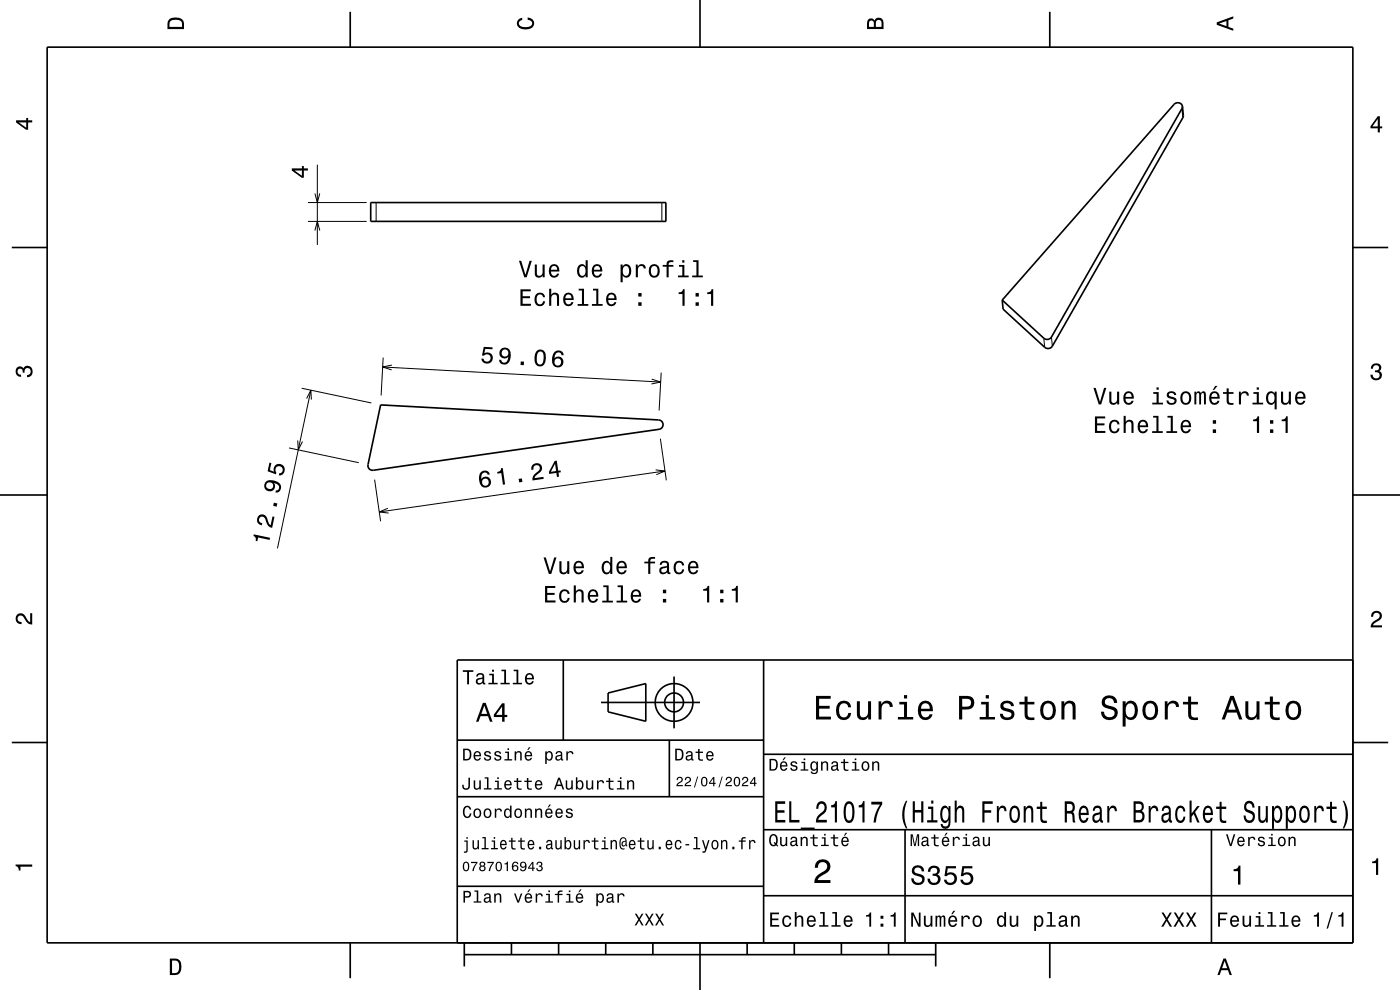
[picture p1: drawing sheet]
<svg xmlns="http://www.w3.org/2000/svg" width="297mm" height="210mm" viewBox="0 0 297 210" stroke-linecap="round" stroke-linejoin="round" font-family="sans-serif">
<g fill="none" stroke="#000" stroke-width=".21">
<path d="M67.3 34.9v17.1M250.7 23l.2 2M65.3 47h12.5M65.3 43h12.5M66.8 41l.5 2 .5-2M66.8 48.9l.5-1.9 .5 1.9M79.8 43v4M140.4 43v4M81.2 77.8l59 3.2M81.3 75.9l-.4 8M83.1 77.4l-1.9 .4 1.9 .7M140.3 79l-.5 8.1"/>
<path d="M221.4 71.7l.2 2M223.1 71.5l.1 1.9M61.3 95l14.8 3.1M63.2 93.4l.1 2 .9-1.7M64 82.4l14.8 3.1M65 84.5l.9-1.7 .2 2M65.9 82.8l-7 33.5M138.3 80.4l1.9 .6-2 .5M139.1 99.7l2 .2-1.9 .8M140.1 93l1.3 8.9M141.1 99.9l-60.6 8.7M79.5 101.7l1.2 8.9"/>
<path d="M82.3 107.8l-1.8 .8 1.9 .2"/>
</g>
<g fill="none" stroke="#000" stroke-width=".35">
<path d="M10 10h277v190h-277zM74.3 2.5v7.5M148.5 0v10M222.7 2.5v7.5M250.8 22.6l.2 1.9-.1 .5-27.7 48.4a1.09 1.09 0 0 1-1.6 .3l-8.8-8.1-.2-1.9M250.8 22.6l-.1 .4-27.6 48.5a1.09 1.09 0 0 1-1.7 .2l-8.8-8M250.8 22.6a1.03 1.03 0 0 0-.7-.8 1.03 1.03 0 0 0-1 .3l-36.5 41.6M2.5 52.5h7.5M78.6 43h62.7v4h-62.7zM287 52.5h7.5M80.7 85.9l59 3.2a1 1 0 0 1 1 .9 1 1 0 0 1-.9 1.1l-60.6 8.7a1 1 0 0 1-1.1-1.2zM0 105h10"/>
<path d="M287 105h10M119.5 140v17M162 140v60M287 140h-190v60M2.5 157.5h7.5M97 157h65M127.5 149h21M129 147l8-2v8l-8-2zM142 157v12M143 143.5v11M287 157.5h7.5M97 169h65"/>
<path d="M162 176h125M162 160h125M192 176v24M257 176v24M97 188h65M162 190h125M74.3 200v7.5M98.5 202.5h100M98.5 200v5M108.5 200v2.5M118.5 200v2.5M128.5 200v2.5"/>
<path d="M138.5 200v2.5M148.5 200v10M158.5 200v2.5M168.5 200v2.5M178.5 200v2.5M188.5 200v2.5M198.5 200v5M222.7 200v7.5"/>
<circle cx="143" cy="149" r="2"/>
<circle cx="143" cy="149" r="4"/>
</g>
<g fill="#000">
<path d="M36 4a2.18 2.18 0 0 0-.5 2.2h3.5v-1.2a1.43 1.43 0 0 0-1.7-1.3zM36.3 4.4a2.15 2.15 0 0 1 2.2 .3l.1 1h-2.6v-1z" fill-rule="evenodd"/>
<path d="M109.9 4.2l.9-.4v.4a.7 .7 0 0 0-.7 .5 .7 .7 0 0 0 .3 .8 1.7 1.7 0 0 0 2.5-.5 .9 .9 0 0 0-1-.8v-.5a1.24 1.24 0 0 1 1.4 1.1 1.24 1.24 0 0 1-1 1.4 2.22 2.22 0 0 1-2.5-.7l-.2-.5z" fill-rule="evenodd"/>
<path d="M184.2 4.2l-.3 .7v1.3h3.5v-1.3a.98 .98 0 0 0-.7-1.1 .98 .98 0 0 0-1.2 .6 .84 .84 0 0 0-1.3-.2zM184.5 4.5a.54 .54 0 0 1 .6-.1 .54 .54 0 0 1 .3 .6v.7h-1zM185.9 4.4a.62 .62 0 0 1 .8-.1 .62 .62 0 0 1 .3 .6v.8h-1.2z" fill-rule="evenodd"/>
<path d="M258.1 4.7v.6l3.5 1.2v-.4l-1-.4v-1.4l1-.4v-.4zM258.6 5l1.6-.5v1z" fill-rule="evenodd"/>
<path d="M3.4 25.5v.5l2.1 1.5h.5v-1.5h.8v-.5h-.8v-.5h-.4v.5zM4 26h1.6v1.1z" fill-rule="evenodd"/>
<path d="M61.9 35.7v.5l2.1 1.5h.5v-1.5h.8v-.5h-.8v-.5h-.4v.5zM62.5 36.2h1.6v1.1z" fill-rule="evenodd"/>
<path d="M292.3 24.7l-1.6 2.1v.4h1.6v.9h.4v-.9h.5v-.4h-.5v-2.1zM292.3 25.2v1.6h-1.1z" fill-rule="evenodd"/>
<path d="M110.1 55.3l1.1 3.5h.5l1.1-3.5h-.5l-.8 3-.9-3zM113.4 56.1v1.8a.89 .89 0 0 0 .7 1 .89 .89 0 0 0 1-.5v.4h.5v-2.7h-.5v1.6a.65 .65 0 0 1-.4 .7 .65 .65 0 0 1-.8-.3v-2zM116.7 56.4a1.54 1.54 0 0 0 .8 2.5 1.06 1.06 0 0 0 1.1-.9h-.4l-.2 .4-.4 .1a.76 .76 0 0 1-.7-.9h1.8a1.17 1.17 0 0 0-.5-1.4 1.17 1.17 0 0 0-1.5 .2zM117.1 56.6a.66 .66 0 0 1 .8-.1 .66 .66 0 0 1 .3 .7h-1.3zM122.7 56.4a1.58 1.58 0 0 0 .8 2.5l.4-.1 .3-.4v.4h.5v-3.6h-.5v1.3a.89 .89 0 0 0-1.5-.1zM123 56.7a.62 .62 0 0 1 .7-.3 .62 .62 0 0 1 .5 .6 1.12 1.12 0 0 1-.7 1.5 1.19 1.19 0 0 1-.5-1.8zM125.8 56.4a1.54 1.54 0 0 0 .8 2.5 1.06 1.06 0 0 0 1.1-.9h-.4l-.2 .4-.4 .1a.76 .76 0 0 1-.7-.9h1.8a1.17 1.17 0 0 0-.5-1.4 1.17 1.17 0 0 0-1.5 .2zM126.2 56.6a.66 .66 0 0 1 .8-.1 .66 .66 0 0 1 .3 .7h-1.3zM131.7 56.1v3.8h.4v-1.5a.93 .93 0 0 0 1 .5 .93 .93 0 0 0 .7-.8 1.5 1.5 0 0 0-.9-2.1l-.5 .1-.3 .4v-.4zM132.3 56.7a.63 .63 0 0 1 .7-.3 .63 .63 0 0 1 .4 .6 1.13 1.13 0 0 1-.6 1.5 1.18 1.18 0 0 1-.5-1.8zM134.9 56.1v2.7h.4v-1.5a.67 .67 0 0 1 .4-.8 .67 .67 0 0 1 .8 .2l.1 .3h.4a.89 .89 0 0 0-.7-1 .89 .89 0 0 0-1 .6v-.5zM137.9 56.4a1.53 1.53 0 0 0 .9 2.5 1.48 1.48 0 0 0 1.2-1.4 1.48 1.48 0 0 0-1.2-1.5l-.5 .1zM138.3 56.7a.67 .67 0 0 1 .7-.3 .67 .67 0 0 1 .5 .6 1.11 1.11 0 0 1-.7 1.5 1.17 1.17 0 0 1-.5-1.8zM140.6 56.2v.4h.8v2.2h.4v-2.2h1.1v-.4h-1.1l.1-.4 .3-.2h.7v-.4a1.04 1.04 0 0 0-1.5 .8v.2zM144 56.2v.4h.7v1.8h-.9v.4h2.3v-.4h-.9v-2.2zM144.7 55.2v.5h.5v-.5zM147 55.2v.4h.7v2.8h-.9v.4h2.3v-.4h-.9v-3.2z" fill-rule="evenodd"/>
<path d="M102.6 73.6l-.3 1.8h.4a.79 .79 0 0 1 1.1-.1 .79 .79 0 0 1 0 1.2 .79 .79 0 0 1-1.2-.2v-.2h-.5a1.21 1.21 0 0 0 1.5 1.1 1.21 1.21 0 0 0 .9-1.6 1.21 1.21 0 0 0-1.7-.7l.1-.9 1.6 .1v-.4zM106.3 74a1.15 1.15 0 0 0-.1 1.7 1.15 1.15 0 0 0 1.6 0 1.02 1.02 0 0 1-.9 1.2 .56 .56 0 0 1-.6-.6h-.4a1.18 1.18 0 0 0 1.2 1 1.18 1.18 0 0 0 1.1-1 1.76 1.76 0 0 0-1-2.6zM106.4 74.9a.75 .75 0 0 1 1.5 0 .75 .75 0 0 1-1.5 0zM110.5 76.7l-.1 .7 .7 .1 .1-.8zM113.8 74.5a2.68 2.68 0 0 0 .2 3.1 1.14 1.14 0 0 0 1.7-.8 2.31 2.31 0 0 0-.5-2.5l-.5-.2-.5 .1zM114.3 74.6l.7 .1a2.38 2.38 0 0 1-.1 2.6l-.7-.1a2.38 2.38 0 0 1 .1-2.6zM117.7 74.6a2.4 2.4 0 0 0 0 3.2 1.16 1.16 0 0 0 1.6-.2 1.16 1.16 0 0 0-.1-1.6 1.16 1.16 0 0 0-1.6 0 1.03 1.03 0 0 1 .9-1.3 .58 .58 0 0 1 .6 .6l.5 .1a1.12 1.12 0 0 0-.7-1 1.12 1.12 0 0 0-1.2 .2zM117.6 76.8a.75 .75 0 0 1 1.4 0 .75 .75 0 0 1-1.4 0z" fill-rule="evenodd"/>
<path d="M110.4 61.4v3.5h2.2v-.5h-1.7v-1.1h1.5v-.5h-1.5v-1h1.7v-.4zM113.7 62.4a1.53 1.53 0 0 0 .8 2.6 1.06 1.06 0 0 0 1.1-1.1h-.4a.67 .67 0 0 1-.6 .7 .67 .67 0 0 1-.7-.6 1.11 1.11 0 0 1 .6-1.5 .6 .6 0 0 1 .7 .6h.4a1.09 1.09 0 0 0-.7-1 1.09 1.09 0 0 0-1.2 .3zM116.5 61.2v3.7h.4v-1.6a.64 .64 0 0 1 .4-.8 .64 .64 0 0 1 .8 .4l.1 2h.4v-1.8a.88 .88 0 0 0-.6-1 .88 .88 0 0 0-1.1 .5v-1.4zM119.8 62.4a1.54 1.54 0 0 0 .8 2.6 1.06 1.06 0 0 0 1.1-.9h-.5l-.2 .3-.4 .2a.76 .76 0 0 1-.7-1h1.8a1.16 1.16 0 0 0-.5-1.3 1.16 1.16 0 0 0-1.4 .1zM120.1 62.7a.66 .66 0 0 1 .8-.2 .66 .66 0 0 1 .3 .8h-1.3zM122.8 61.2v.4h.7v2.9h-1v.4h2.3v-.4h-.9v-3.3zM125.8 61.2v.4h.7v2.9h-.9v.4h2.2v-.4h-.9v-3.3zM128.9 62.4a1.54 1.54 0 0 0 .8 2.6 1.05 1.05 0 0 0 1.1-.9h-.5l-.2 .3-.4 .2a.76 .76 0 0 1-.7-1h1.8a1.16 1.16 0 0 0-.5-1.3 1.16 1.16 0 0 0-1.4 .1zM129.2 62.7a.66 .66 0 0 1 .8-.2 .66 .66 0 0 1 .3 .8h-1.3zM135.4 64.1v.8h.7v-.8zM135.4 62.2v.7h.7v-.7z" fill-rule="evenodd"/>
<path d="M144 62v.4h.8v2.5h.4v-3.6h-.3a.77 .77 0 0 1-.9 .7zM147.6 64.1v.8h.7v-.8zM147.6 62.2v.7h.7v-.7zM150 62v.4h.8v2.5h.5v-3.6h-.3a.77 .77 0 0 1-1 .7z" fill-rule="evenodd"/>
<path d="M291.1 77.4a1.08 1.08 0 0 1 1.4-.2 1.08 1.08 0 0 1 .4 1.2l-.3 .3a1.06 1.06 0 0 1 .5 1.3 1.06 1.06 0 0 1-1.2 .7 1.1 1.1 0 0 1-1.2-1.2h.5a.71 .71 0 0 0 1 .8 .71 .71 0 0 0 .1-1.3h-.6v-.4a.61 .61 0 0 0 .8-.3 .61 .61 0 0 0-.2-.8 .61 .61 0 0 0-.9 .2l-.1 .5h-.5z" fill-rule="evenodd"/>
<path d="M3.6 78a.86 .86 0 0 1 1.4 .2 1.06 1.06 0 0 1 1.2-.6 1.06 1.06 0 0 1 .7 1.2 1.1 1.1 0 0 1-1.2 1.2v-.4a.71 .71 0 0 0 .8-1 .71 .71 0 0 0-1.3-.1v.6h-.4a.61 .61 0 0 0-.3-.8 .61 .61 0 0 0-.8 .2 .61 .61 0 0 0 .2 .8l.6 .2v.4a1.15 1.15 0 0 1-1.2-.6 1.15 1.15 0 0 1 .3-1.3z" fill-rule="evenodd"/>
<path d="M232.3 88.3v3.5h2.2v-.4h-1.8v-1.2h1.6v-.4h-1.6v-1h1.8v-.5zM235.6 89.4a1.52 1.52 0 0 0 .8 2.5 1.05 1.05 0 0 0 1.1-1h-.4a.67 .67 0 0 1-.7 .6 .67 .67 0 0 1-.7-.6 1.12 1.12 0 0 1 .7-1.5 .6 .6 0 0 1 .7 .6h.4a1.09 1.09 0 0 0-.8-.9 1.09 1.09 0 0 0-1.1 .3zM238.4 88.2v3.6h.4v-1.5a.63 .63 0 0 1 .4-.8 .63 .63 0 0 1 .8 .3v2h.5v-1.7a.88 .88 0 0 0-.6-1 .88 .88 0 0 0-1.1 .4v-1.3zM241.6 89.4a1.54 1.54 0 0 0 .8 2.5 1.06 1.06 0 0 0 1.1-.8h-.4l-.2 .3-.4 .1a.76 .76 0 0 1-.7-.9h1.8a1.17 1.17 0 0 0-.5-1.4 1.17 1.17 0 0 0-1.5 .2zM242 89.6a.66 .66 0 0 1 .8-.1 .66 .66 0 0 1 .3 .7h-1.3zM244.6 88.2v.4h.7v2.9h-.9v.3h2.3v-.3h-.9v-3.3zM247.7 88.2v.4h.7v2.9h-1v.3h2.3v-.3h-.9v-3.3zM250.7 89.4a1.54 1.54 0 0 0 .8 2.5 1.06 1.06 0 0 0 1.1-.8h-.4l-.2 .3-.4 .1a.76 .76 0 0 1-.7-.9h1.8a1.17 1.17 0 0 0-.5-1.4 1.17 1.17 0 0 0-1.5 .2zM251.1 89.6a.66 .66 0 0 1 .8-.1 .66 .66 0 0 1 .3 .7h-1.3zM257.3 91.1v.7h.7v-.7zM257.3 89.1v.8h.7v-.8z" fill-rule="evenodd"/>
<path d="M232 82.3l1.1 3.5h.5l1.1-3.5h-.5l-.9 3-.9-3zM235.3 83.1v1.8a.89 .89 0 0 0 .6 .9 .89 .89 0 0 0 1.1-.4v.4h.4v-2.7h-.4v1.5a.65 .65 0 0 1-.4 .8 .65 .65 0 0 1-.8-.3v-2zM238.6 83.4a1.54 1.54 0 0 0 .8 2.5 1.06 1.06 0 0 0 1.1-.9h-.4l-.3 .4-.3 .1a.76 .76 0 0 1-.7-.9h1.7a1.16 1.16 0 0 0-.5-1.4 1.16 1.16 0 0 0-1.4 .2zM239 83.6a.66 .66 0 0 1 .7-.1 .66 .66 0 0 1 .4 .7h-1.3zM244.7 83.2v.3h.7v1.9h-1v.4h2.3v-.4h-.9v-2.2zM245.3 82.2v.5h.5v-.5zM247.8 83.2a.76 .76 0 0 0-.3 .9 .76 .76 0 0 0 .8 .4l.8 .4a.63 .63 0 0 1-.6 .6 .63 .63 0 0 1-.6-.6h-.5a1.07 1.07 0 0 0 1.2 1 1.07 1.07 0 0 0 1-1.2l-.5-.4-1-.3a.54 .54 0 0 1 .4-.7 .54 .54 0 0 1 .6 .5h.4a1.03 1.03 0 0 0-.7-.9 1.03 1.03 0 0 0-1 .3zM250.7 83.4a1.53 1.53 0 0 0 .9 2.5 1.48 1.48 0 0 0 1.1-1.5 1.48 1.48 0 0 0-1.1-1.4l-.5 .1zM251 83.7a.67 .67 0 0 1 .7-.3 .67 .67 0 0 1 .5 .6 1.11 1.11 0 0 1-.6 1.5 1.17 1.17 0 0 1-.6-1.8zM253.4 83.1v2.7h.4v-1.8l.2-.6h.3l.1 .3v2.1h.4v-2.1l.4-.4 .2 .2v.4v1.9h.4v-1.9a.69 .69 0 0 0-.5-.9l-.5 .4-.2-.3-.3-.1-.5 .4v-.3zM257.8 81.9l-.5 .8h.3l.7-.8zM256.8 83.4a1.54 1.54 0 0 0 .8 2.5 1.06 1.06 0 0 0 1.1-.9h-.4l-.3 .4-.3 .1a.76 .76 0 0 1-.7-.9h1.8a1.17 1.17 0 0 0-.5-1.4 1.17 1.17 0 0 0-1.5 .2zM257.2 83.6a.66 .66 0 0 1 .8-.1 .66 .66 0 0 1 .3 .7h-1.3zM260.2 82.4v.8h-.7v.3h.7v1.8a1.05 1.05 0 0 0 1.5 .6v-.4a.68 .68 0 0 1-1-.4v-1.6h1v-.3h-1v-.8zM262.8 83.1v2.7h.5v-1.6a.66 .66 0 0 1 .3-.7 .66 .66 0 0 1 .9 .2v.2h.4a.89 .89 0 0 0-.6-.9 .89 .89 0 0 0-1.1 .5v-.4zM265.9 83.2v.3h.7v1.9h-.9v.4h2.3v-.4h-.9v-2.2zM266.6 82.2v.5h.5v-.5zM268.9 83.4a1.57 1.57 0 0 0 .7 2.5l.5-.1 .3-.4v1.4h.4v-3.7h-.4v.4l-.2-.2a.87 .87 0 0 0-1.3 .1zM269.2 83.7a.62 .62 0 0 1 .7-.3 .62 .62 0 0 1 .4 .6 1.12 1.12 0 0 1-.6 1.5 1.19 1.19 0 0 1-.5-1.8zM271.8 83.1v1.8a.89 .89 0 0 0 .6 .9 .89 .89 0 0 0 1-.4v.4h.5v-2.7h-.5v1.5a.65 .65 0 0 1-.4 .8 .65 .65 0 0 1-.8-.3v-2zM275 83.4a1.54 1.54 0 0 0 .8 2.5 1.05 1.05 0 0 0 1.1-.9h-.4l-.2 .4-.4 .1a.76 .76 0 0 1-.7-.9h1.8a1.16 1.16 0 0 0-.5-1.4 1.16 1.16 0 0 0-1.5 .2zM275.4 83.6a.66 .66 0 0 1 .8-.1 .66 .66 0 0 1 .3 .7h-1.3z" fill-rule="evenodd"/>
<path d="M265.8 89v.3h.8v2.5h.5v-3.5h-.3a.77 .77 0 0 1-1 .7zM269.4 91.1v.7h.7v-.7zM269.4 89.1v.8h.7v-.8zM271.9 89v.3h.8v2.5h.5v-3.5h-.4a.77 .77 0 0 1-.9 .7z" fill-rule="evenodd"/>
<path d="M53.8 113.4v.3a.77 .77 0 0 1 .4 1l.4 .1 .2-.8 2.4 .5 .1-.4zM55 109.3a1.2 1.2 0 0 0-.5 1.2 1.2 1.2 0 0 0 1 .9l.1-.4a.7 .7 0 0 1-.7-.7 .7 .7 0 0 1 .7-.7 .7 .7 0 0 1 .7 .6 1.8 1.8 0 0 0 1.4 1.8l.5-2.4-.4-.1-.4 1.9a2.21 2.21 0 0 1-.8-1.7 1.1 1.1 0 0 0-1.6-.4zM58.1 106.6l-.1 .7 .7 .2 .1-.7zM56.3 102.3a1.15 1.15 0 0 0 0 1.5 1.15 1.15 0 0 0 1.6 .2 1.15 1.15 0 0 0 .2-1.5 1.03 1.03 0 0 1 1.1 1 .56 .56 0 0 1-.7 .5l-.1 .5a1.18 1.18 0 0 0 1.2-1 1.18 1.18 0 0 0-.8-1.3 2.38 2.38 0 0 0-2.5 .1zM56.5 103a.75 .75 0 0 1 1.5 0 .75 .75 0 0 1-1.5 0zM57.2 98.1l-.4 1.9 1.7 .6 .1-.4a.79 .79 0 0 1 .1-1.1 .79 .79 0 0 1 1.1 .1 .79 .79 0 0 1-.3 1.2h-.3v.5a1.21 1.21 0 0 0 1.3-1.3 1.21 1.21 0 0 0-1.4-1.1 1.21 1.21 0 0 0-1 1.6l-.9-.4 .4-1.5z" fill-rule="evenodd"/>
<path d="M102 100.2l-.4 .9a1.75 1.75 0 0 0 1.5 2.3 1.15 1.15 0 0 0 1-1.7 1.15 1.15 0 0 0-2-.1 1.02 1.02 0 0 1 .7-1.4 .58 .58 0 0 1 .7 .5l.4-.1a1.11 1.11 0 0 0-.8-.8 1.11 1.11 0 0 0-1.1 .4zM102.2 102.3a.75 .75 0 0 1 1.5 0 .75 .75 0 0 1-1.5 0zM105.5 100.1v.4l.8-.1 .4 2.4h.4l-.5-3.5h-.3a.77 .77 0 0 1-.8 .8zM110 101.6l.1 .7 .7-.1-.1-.7zM112.9 98.7l-.2 1 .5-.1a.7 .7 0 0 1 .4-.9 .7 .7 0 0 1 .9 .4 .7 .7 0 0 1-.4 .9 1.8 1.8 0 0 0-1.1 1.9l2.3-.3v-.5l-1.9 .3a2.19 2.19 0 0 1 1.3-1.3 1.13 1.13 0 0 0-.1-1.7 1.13 1.13 0 0 0-1.7 .3zM117.7 97.8l-1.3 2.3 .1 .4 1.5-.2 .2 .9 .4-.1-.1-.8 .5-.1-.1-.4-.5 .1-.3-2.2zM117.8 98.4l.2 1.5-1.1 .2z" fill-rule="evenodd"/>
<path d="M115.3 118.2l1.1 3.6h.5l1.1-3.6h-.4l-.9 3-.9-3zM118.7 119v1.8a.89 .89 0 0 0 .6 1 .89 .89 0 0 0 1-.5v.5h.5v-2.8h-.5v1.6a.65 .65 0 0 1-.4 .8 .65 .65 0 0 1-.8-.3v-2.1zM122 119.3a1.54 1.54 0 0 0 .7 2.5 1.06 1.06 0 0 0 1.1-.8h-.4l-.2 .3-.4 .1a.76 .76 0 0 1-.7-.9h1.8a1.16 1.16 0 0 0-.5-1.3 1.16 1.16 0 0 0-1.4 .1zM122.3 119.5a.66 .66 0 0 1 .8-.1 .66 .66 0 0 1 .3 .8h-1.3zM127.9 119.3a1.57 1.57 0 0 0 .8 2.5l.4-.1 .4-.4v.5h.4v-3.7h-.4v1.4a.89 .89 0 0 0-1.6-.2zM128.3 119.6a.62 .62 0 0 1 .6-.2 .62 .62 0 0 1 .5 .5 1.11 1.11 0 0 1-.6 1.5 1.19 1.19 0 0 1-.5-1.8zM131.1 119.3a1.54 1.54 0 0 0 .8 2.5 1.05 1.05 0 0 0 1-.8h-.4l-.2 .3-.4 .1a.75 .75 0 0 1-.7-.9h1.8a1.16 1.16 0 0 0-.5-1.3 1.16 1.16 0 0 0-1.4 .1zM131.4 119.5a.66 .66 0 0 1 .8-.1 .66 .66 0 0 1 .3 .8h-1.3zM136.7 119.1v.4h.8v2.3h.5v-2.3h1v-.4h-1v-.3l.3-.3h.7v-.3a1.04 1.04 0 0 0-1.5 .7v.2zM140.2 119.2l-.2 .6h.4a.55 .55 0 0 1 .6-.5 .55 .55 0 0 1 .4 .8h-.2a1 1 0 0 0-1 .2 1 1 0 0 0-.3 1.1 .94 .94 0 0 0 1.6 0l.1 .3 .6 .1v-.4h-.2l-.1-1.6a1.02 1.02 0 0 0-.6-.9 1.02 1.02 0 0 0-1.1 .3zM140.4 120.7l1.1-.3a.77 .77 0 0 1-.2 .8 .77 .77 0 0 1-.9 .1l-.1-.3zM143.2 119.3a1.53 1.53 0 0 0 .8 2.5 1.05 1.05 0 0 0 1.1-1h-.4a.67 .67 0 0 1-.6 .7 .67 .67 0 0 1-.7-.6 1.12 1.12 0 0 1 .6-1.6 .6 .6 0 0 1 .7 .6h.4a1.09 1.09 0 0 0-.7-.9 1.09 1.09 0 0 0-1.2 .3zM146.2 119.3a1.54 1.54 0 0 0 .8 2.5 1.05 1.05 0 0 0 1.1-.8h-.4l-.2 .3-.4 .1a.75 .75 0 0 1-.7-.9h1.8a1.16 1.16 0 0 0-.5-1.3 1.16 1.16 0 0 0-1.5 .1zM146.6 119.5a.66 .66 0 0 1 .8-.1 .66 .66 0 0 1 .3 .8h-1.3z" fill-rule="evenodd"/>
<path d="M3.6 130.4a1.22 1.22 0 0 1 2 .7l.4 .6 .4 .3v-1.9h.4v2.4a1.8 1.8 0 0 1-1.7-1.4 .71 .71 0 0 0-.9-.5 .71 .71 0 0 0-.5 .8 .71 .71 0 0 0 .9 .5v.5a1.18 1.18 0 0 1-1.2-.7 1.18 1.18 0 0 1 .2-1.3z" fill-rule="evenodd"/>
<path d="M115.6 124.3v3.5h2.3v-.4h-1.8v-1.2h1.6v-.4h-1.6v-1.1h1.7v-.4zM118.9 125.4a1.53 1.53 0 0 0 .8 2.5 1.05 1.05 0 0 0 1.2-1.1h-.5a.67 .67 0 0 1-.6 .7 .67 .67 0 0 1-.7-.6 1.12 1.12 0 0 1 .7-1.5 .59 .59 0 0 1 .6 .6h.4a1.09 1.09 0 0 0-.7-1 1.09 1.09 0 0 0-1.2 .4zM121.7 124.2v3.6h.5v-1.6a.63 .63 0 0 1 .4-.7 .63 .63 0 0 1 .8 .3v2h.4v-1.8a.88 .88 0 0 0-.6-1 .88 .88 0 0 0-1 .5v-1.3zM125 125.4a1.54 1.54 0 0 0 .8 2.5 1.06 1.06 0 0 0 1.1-.9h-.5l-.2 .4-.4 .1a.76 .76 0 0 1-.7-.9h1.8a1.16 1.16 0 0 0-.5-1.4 1.16 1.16 0 0 0-1.4 .2zM125.3 125.6a.66 .66 0 0 1 .8-.1 .66 .66 0 0 1 .4 .7h-1.4zM128 124.2v.4h.7v2.8h-.9v.4h2.2v-.4h-.9v-3.2zM131 124.2v.4h.7v2.8h-.9v.4h2.3v-.4h-.9v-3.2zM134.1 125.4a1.54 1.54 0 0 0 .8 2.5 1.06 1.06 0 0 0 1.1-.9h-.5l-.2 .4-.4 .1a.76 .76 0 0 1-.6-.9h1.7a1.17 1.17 0 0 0-.5-1.4 1.17 1.17 0 0 0-1.4 .2zM134.4 125.6a.66 .66 0 0 1 .8-.1 .66 .66 0 0 1 .4 .7h-1.3zM140.6 127v.8h.7v-.8zM140.6 125.1v.7h.7v-.7z" fill-rule="evenodd"/>
<path d="M149.2 125v.3h.8v2.5h.5v-3.5h-.4a.78 .78 0 0 1-.9 .7zM152.8 127v.8h.7v-.8zM152.8 125.1v.7h.7v-.7zM155.3 125v.3h.8v2.5h.4v-3.5h-.3a.77 .77 0 0 1-.9 .7z" fill-rule="evenodd"/>
<path d="M291.2 129.9a1.18 1.18 0 0 1 1.9 .3 1.18 1.18 0 0 1-1 1.7l-.5 .3-.3 .5h1.9v.4h-2.4a1.8 1.8 0 0 1 1.4-1.8 .71 .71 0 0 0 .5-.8 .71 .71 0 0 0-.9-.5 .71 .71 0 0 0-.5 .8h-.4z" fill-rule="evenodd"/>
<path d="M98.2 158.8v2.5h.9a1.37 1.37 0 0 0 .7-2.2 1.56 1.56 0 0 0-1.6-.3zM98.6 159.1a.98 .98 0 0 1 1.1 .7 .98 .98 0 0 1-.6 1.2h-.5zM100.7 159.6a1.04 1.04 0 0 0-.2 1.2 1.04 1.04 0 0 0 1 .5l.5-.5h-.3l-.4 .3a.54 .54 0 0 1-.5-.7h1.3a.83 .83 0 0 0-.4-.9 .83 .83 0 0 0-1 .1zM100.9 159.7l.2-.1a.47 .47 0 0 1 .5 .1 .47 .47 0 0 1 .1 .5h-.9zM102.9 159.5l-.2 .1a.69 .69 0 0 0 .9 .9l.2 .1a.43 .43 0 0 1-.4 .5 .43 .43 0 0 1-.4-.4h-.3a.74 .74 0 0 0 .9 .7 .74 .74 0 0 0 .5-1l-1-.4a.38 .38 0 0 1 .3-.5 .38 .38 0 0 1 .4 .4h.3a.78 .78 0 0 0-1.2-.4zM105.1 159.5l-.2 .1a.69 .69 0 0 0 .9 .9l.2 .1a.43 .43 0 0 1-.4 .5 .43 .43 0 0 1-.5-.4h-.3a.74 .74 0 0 0 .9 .7 .74 .74 0 0 0 .5-1l-.9-.4a.38 .38 0 0 1 .3-.5 .38 .38 0 0 1 .4 .4h.3a.77 .77 0 0 0-1.2-.4zM107.2 159.4v.3h.5v1.3h-.7v.3h1.6v-.3h-.6v-1.6zM107.7 158.7v.4h.3v-.4zM109.2 159.4v1.9h.3v-1.1a.45 .45 0 0 1 .4-.6 .45 .45 0 0 1 .5 .5v1.2h.3v-1.3a.63 .63 0 0 0-.5-.7 .63 .63 0 0 0-.7 .4v-.3zM112.2 158.5l-.4 .6h.3l.5-.6zM111.5 159.6a1.04 1.04 0 0 0-.2 1.2 1.04 1.04 0 0 0 1.1 .5l.5-.5h-.3l-.5 .3a.54 .54 0 0 1-.5-.7h1.3a.83 .83 0 0 0-.4-.9 .83 .83 0 0 0-1 .1zM111.8 159.7l.1-.1a.48 .48 0 0 1 .5 .1 .48 .48 0 0 1 .2 .5h-1zM115.7 159.4v2.7h.3v-1.1a.66 .66 0 0 0 .7 .4 .66 .66 0 0 0 .5-.6 .91 .91 0 0 0 0-1.1 .91 .91 0 0 0-1-.3l-.2 .3v-.3zM116.1 159.8a.45 .45 0 0 1 .5-.2 .45 .45 0 0 1 .3 .4 .65 .65 0 0 1 .1 .8 .65 .65 0 0 1-.7 .2 .98 .98 0 0 1-.2-1.2zM118.1 159.5l-.2 .4h.3a.39 .39 0 0 1 .4-.3 .39 .39 0 0 1 .3 .5h-.1a.65 .65 0 0 0-1 .4 .65 .65 0 0 0 .6 .9l.6-.3 .1 .2h.4v-.2l-.2-.1v-1.1a.72 .72 0 0 0-.5-.6 .72 .72 0 0 0-.7 .2zM118.2 160.6l.8-.3a.55 .55 0 0 1-.2 .7 .55 .55 0 0 1-.6 0zM120.1 159.4v1.9h.4v-1.1a.47 .47 0 0 1 .2-.6 .47 .47 0 0 1 .6 .2v.2h.4a.64 .64 0 0 0-.5-.7 .64 .64 0 0 0-.8 .4v-.3z" fill-rule="evenodd"/>
<path d="M98.2 142.2v.3h.9v2.7h.4v-2.7h.9v-.3zM101.3 143l-.3 .5h.4a.47 .47 0 0 1 .5-.4 .47 .47 0 0 1 .4 .6l-.2 .1a.84 .84 0 0 0-1 .2 .84 .84 0 0 0 0 1.1 .9 .9 0 0 0 1.3-.2l.1 .2 .5 .1v-.3l-.3-.1v-1.3a.87 .87 0 0 0-1.4-.5zM101.4 144.3l.9-.3a.66 .66 0 0 1-.1 .7 .66 .66 0 0 1-.8 .1zM103.8 142.9v.3h.6v1.6h-.8v.4h2v-.4h-.8v-1.9zM104.4 142.1v.4h.4v-.4zM106.4 142.1v.3h.6v2.4h-.8v.4h1.9v-.4h-.7v-2.7zM109 142.1v.3h.6v2.4h-.8v.4h1.9v-.4h-.7v-2.7zM111.6 143.1a1.32 1.32 0 0 0 .7 2.1 .9 .9 0 0 0 .9-.7h-.3l-.2 .3-.4 .1a.65 .65 0 0 1-.6-.8h1.6a1 1 0 0 0-.4-1.2 1 1 0 0 0-1.3 .2zM111.9 143.3a.57 .57 0 0 1 .7-.1 .57 .57 0 0 1 .3 .6h-1.2z" fill-rule="evenodd"/>
<path d="M102.4 149.1l-1.4 4h.5l.4-1.2h1.6l.4 1.2h.6l-1.5-4zM102.7 149.7l.7 1.7h-1.3zM106.5 149.2l-1.7 2.4v.5h1.7v1h.5v-1h.6v-.5h-.6v-2.4zM106.5 149.9v1.7h-1.3z" fill-rule="evenodd"/>
<path d="M143.2 158.8v2.5h.9a1.37 1.37 0 0 0 .7-2.2 1.56 1.56 0 0 0-1.6-.3zM143.6 159.1a.98 .98 0 0 1 1.1 .7 .98 .98 0 0 1-.6 1.2h-.5zM145.7 159.5l-.2 .4h.3a.39 .39 0 0 1 .5-.3 .39 .39 0 0 1 .3 .5h-.2a.65 .65 0 0 0-.9 .4 .65 .65 0 0 0 .5 .9l.7-.3v.2h.4v-.2l-.1-.1-.1-1.1a.73 .73 0 0 0-.4-.6 .73 .73 0 0 0-.8 .2zM145.8 160.6l.8-.3a.55 .55 0 0 1-.1 .7 .55 .55 0 0 1-.7 0zM148.1 158.9v.5h-.5v.3h.5v1.3a.75 .75 0 0 0 1 .4v-.3a.48 .48 0 0 1-.7-.3v-1.1h.7v-.3h-.7v-.5zM150 159.6a1.04 1.04 0 0 0-.2 1.2 1.04 1.04 0 0 0 1.1 .5l.5-.5h-.4l-.4 .3a.54 .54 0 0 1-.5-.7h1.3a.83 .83 0 0 0-.4-.9 .83 .83 0 0 0-1 .1zM150.3 159.7l.1-.1a.48 .48 0 0 1 .5 .1 .48 .48 0 0 1 .2 .5h-1z" fill-rule="evenodd"/>
<path d="M173.1 147.6v5h3.2v-.6h-2.5v-1.7h2.2v-.6h-2.2v-1.5h2.4v-.6zM177.8 149.2a2.59 2.59 0 0 0 .5 3.4 1.58 1.58 0 0 0 2.3-1.4h-.6a.95 .95 0 0 1-.9 1 .95 .95 0 0 1-1-.9 1.59 1.59 0 0 1 .9-2.1 .85 .85 0 0 1 .9 .8h.7a1.56 1.56 0 0 0-1.1-1.3 1.56 1.56 0 0 0-1.7 .5zM181.8 148.8v2.5a1.27 1.27 0 0 0 .9 1.4 1.27 1.27 0 0 0 1.5-.7v.6h.6v-3.8h-.6v2.2a.92 .92 0 0 1-.6 1.1 .92 .92 0 0 1-1.2-.4v-2.9zM186.4 148.8v3.8h.6v-2.2a.95 .95 0 0 1 .5-1.1 .95 .95 0 0 1 1.2 .3l.1 .4h.6a1.28 1.28 0 0 0-1-1.4 1.28 1.28 0 0 0-1.4 .8v-.6zM190.8 148.9v.5h1v2.7h-1.3v.5h3.2v-.5h-1.3v-3.2zM191.8 147.4v.8h.6v-.8zM195.1 149.2a2.62 2.62 0 0 0 .5 3.4 1.57 1.57 0 0 0 2.2-1.1h-.6l-.3 .5-.5 .2a1.08 1.08 0 0 1-1-1.3h2.5a1.66 1.66 0 0 0-.7-2 1.66 1.66 0 0 0-2.1 .3zM195.6 149.5a.94 .94 0 0 1 1.2-.2 .94 .94 0 0 1 .5 1h-1.9zM203.5 147.6v5h.6v-2.1h.8a1.47 1.47 0 0 0 1.8-1.2 1.47 1.47 0 0 0-1.5-1.7zM204.1 148.2a1.6 1.6 0 0 1 1.8 .5 .86 .86 0 0 1 0 .9 .86 .86 0 0 1-.9 .3h-.9zM208.1 148.9v.5h1v2.7h-1.3v.5h3.3v-.5h-1.3v-3.2zM209.1 147.4v.8h.7v-.8zM212.6 148.9a1.08 1.08 0 0 0-.3 1.2 1.08 1.08 0 0 0 1 .7l1.1 .4a.57 .57 0 0 1 .2 .6 .57 .57 0 0 1-.5 .4 .96 .96 0 0 1-1.4-.8h-.6a1.6 1.6 0 0 0 1.3 1.4 1.6 1.6 0 0 0 1.7-.8 1.13 1.13 0 0 0-1-1.6l-1.1-.3-.2-.4a.87 .87 0 0 1 .9-.5 .87 .87 0 0 1 .8 .6h.6a1.41 1.41 0 0 0-2.1-1.1zM217.4 147.8v1.1h-1.1v.5h1.1v2.6l.2 .4 .4 .3h1.4v-.5a.97 .97 0 0 1-1.4-.5v-2.3h1.4v-.5h-1.4v-1.1zM221.1 149.2a2.56 2.56 0 0 0 .5 3.4 1.72 1.72 0 0 0 1.8-.2 1.72 1.72 0 0 0 .6-1.7 1.7 1.7 0 0 0-.9-1.9 1.7 1.7 0 0 0-2 .4zM221.6 149.6a.96 .96 0 0 1 1-.4 .96 .96 0 0 1 .7 .8 1.59 1.59 0 0 1-1 2.2 1.19 1.19 0 0 1-1-1.5zM225.2 148.8v3.8h.6v-2.2a.97 .97 0 0 1 .5-1.1 .97 .97 0 0 1 1.1 .2l.1 .7v2.4h.7v-2.5a1.27 1.27 0 0 0-.9-1.4 1.27 1.27 0 0 0-1.5 .6v-.5zM234.1 147.9a1.38 1.38 0 0 0-.3 1.5 1.38 1.38 0 0 0 1.3 .9 1.25 1.25 0 0 1 1.4 .9 1.15 1.15 0 0 1-1.3 .9 1.15 1.15 0 0 1-1-1.1h-.7a1.8 1.8 0 0 0 1.7 1.8 1.8 1.8 0 0 0 1.9-1.6 1.46 1.46 0 0 0-1.5-1.4l-.6-.2a.83 .83 0 0 1-.5-1.1 .83 .83 0 0 1 1.2-.3l.5 .5 .1 .4h.7a1.67 1.67 0 0 0-1-1.6 1.67 1.67 0 0 0-1.9 .4zM238.2 148.8v5.3h.6v-2.1a1.32 1.32 0 0 0 1.4 .7 1.32 1.32 0 0 0 1.1-1.1 2.43 2.43 0 0 0-.8-2.8 1.21 1.21 0 0 0-1.7 .5v-.5zM239.1 149.6a.9 .9 0 0 1 .9-.4 .9 .9 0 0 1 .7 .8 1.61 1.61 0 0 1-.9 2.2 1.18 1.18 0 0 1-1-1.5zM242.8 149.2a2.56 2.56 0 0 0 .5 3.4 1.72 1.72 0 0 0 1.8-.2 1.72 1.72 0 0 0 .6-1.7 1.7 1.7 0 0 0-.9-1.9 1.7 1.7 0 0 0-2 .4zM243.3 149.6a.96 .96 0 0 1 1-.4 .96 .96 0 0 1 .7 .8 1.59 1.59 0 0 1-1 2.2 1.19 1.19 0 0 1-1-1.5zM247.1 148.8v3.8h.6v-2.2a.95 .95 0 0 1 .5-1.1 .95 .95 0 0 1 1.2 .3l.1 .4h.6a1.28 1.28 0 0 0-1-1.4 1.28 1.28 0 0 0-1.4 .8v-.6zM252 147.8v1.1h-1v.5h1l.1 2.6 .2 .4 .4 .3h1.4v-.5a.97 .97 0 0 1-1.4-.5v-2.3h1.4v-.5h-1.4v-1.1zM261 147.6l-1.8 5h.6l.6-1.4h2l.5 1.4h.7l-1.9-5zM261.4 148.3l.7 2.2h-1.5zM264.2 148.8v2.5a1.27 1.27 0 0 0 .9 1.4 1.27 1.27 0 0 0 1.5-.7v.6h.6v-3.8h-.6v2.2a.92 .92 0 0 1-.6 1.1 .92 .92 0 0 1-1.1-.4l-.1-2.9zM269.4 147.8v1.1h-1.1v.5h1.1v2.6l.2 .4 .4 .3 .7 .1 .8-.1v-.5a.97 .97 0 0 1-1.4-.5l-.1-2.3h1.5v-.5h-1.5v-1.1zM273.1 149.2a2.56 2.56 0 0 0 .6 3.4 1.72 1.72 0 0 0 1.8-.2 1.72 1.72 0 0 0 .6-1.7 1.7 1.7 0 0 0-.9-1.9 1.7 1.7 0 0 0-2.1 .4zM273.6 149.6a.96 .96 0 0 1 1-.4 .96 .96 0 0 1 .7 .8 1.59 1.59 0 0 1-.9 2.2 1.19 1.19 0 0 1-1.1-1.5z" fill-rule="evenodd"/>
<path d="M99.4 165v1.6a.53 .53 0 0 1-.6 .6 .53 .53 0 0 1-.4-.7h-.3a.84 .84 0 0 0 .7 1.1 .84 .84 0 0 0 .9-.9v-1.7zM100.5 165.5v1.3a.63 .63 0 0 0 .4 .7 .63 .63 0 0 0 .8-.3v.3h.3v-2h-.3v1.2a.46 .46 0 0 1-.3 .5 .46 .46 0 0 1-.6-.2v-1.5zM102.8 164.9v.2h.5v2.1h-.6v.3h1.6v-.3h-.7v-2.3zM105 165.6v.3h.5v1.3h-.7v.3h1.7v-.3h-.7v-1.6zM105.5 164.9v.3h.3v-.3zM107.2 165.7a1.04 1.04 0 0 0-.2 1.2 1.04 1.04 0 0 0 1 .6l.5-.6h-.3l-.4 .4a.54 .54 0 0 1-.5-.7h1.3a.83 .83 0 0 0-.4-1 .83 .83 0 0 0-1 .1zM107.4 165.9l.2-.1a.48 .48 0 0 1 .5 .1 .48 .48 0 0 1 .1 .4h-.9zM109.6 165v.6h-.5v.3h.5v1.3a.74 .74 0 0 0 1 .3v-.3l-.6-.1-.1-.3v-.9h.7v-.3h-.7v-.6zM111.8 165v.6h-.6v.3h.6v1.3a.75 .75 0 0 0 1 .3v-.3a.48 .48 0 0 1-.7-.2v-1.1h.7v-.3h-.7v-.6zM113.7 165.7a1.04 1.04 0 0 0-.2 1.2 1.04 1.04 0 0 0 1 .6l.5-.6h-.3l-.4 .4a.54 .54 0 0 1-.5-.7h1.3a.83 .83 0 0 0-.4-1 .83 .83 0 0 0-1 .1zM113.9 165.9l.2-.1a.48 .48 0 0 1 .5 .1 .48 .48 0 0 1 .1 .4h-.9zM118.4 165l-.9 2.5h.3l.3-.8h1l.3 .8h.3l-.9-2.5zM118.6 165.3l.4 1.1h-.8zM120 165.5v1.3a.63 .63 0 0 0 .5 .7 .63 .63 0 0 0 .7-.3v.3h.3v-2h-.3v1.2a.46 .46 0 0 1-.3 .5 .46 .46 0 0 1-.6-.2v-1.5zM122.2 164.9v2.6h.3v-.3a.66 .66 0 0 0 .7 .3 .66 .66 0 0 0 .5-.6 .9 .9 0 0 0 0-1 .9 .9 0 0 0-1-.3l-.2 .2v-.9zM122.6 165.9a.45 .45 0 0 1 .5-.1 .45 .45 0 0 1 .3 .4 .65 .65 0 0 1 .1 .7 .65 .65 0 0 1-.7 .3 .98 .98 0 0 1-.2-1.3zM124.4 165.5v1.3a.63 .63 0 0 0 .4 .7 .63 .63 0 0 0 .8-.3v.3h.3v-2h-.4v1.2a.46 .46 0 0 1-.2 .5 .46 .46 0 0 1-.6-.2v-1.5zM126.7 165.5v2h.3v-1.1a.47 .47 0 0 1 .2-.6 .47 .47 0 0 1 .6 .2v.1h.4a.64 .64 0 0 0-.5-.6 .64 .64 0 0 0-.8 .4v-.4zM129.1 165v.6h-.5v.3h.5v1.3a.75 .75 0 0 0 1.1 .3v-.3a.48 .48 0 0 1-.7-.2l-.1-1.1h.8v-.3h-.8v-.6zM131 165.6v.3h.5v1.3h-.6v.3h1.6v-.3h-.7v-1.6zM131.5 164.9v.3h.3v-.3zM133 165.5v2h.4v-1.1a.45 .45 0 0 1 .3-.7 .45 .45 0 0 1 .5 .6v1.2h.3v-1.3a.63 .63 0 0 0-.4-.7 .63 .63 0 0 0-.8 .3v-.3z" fill-rule="evenodd"/>
<path d="M98.4 171.2a1.45 1.45 0 0 0 .7 2.3 .94 .94 0 0 0 .9-1h-.3a.59 .59 0 0 1-.8 .7 1.31 1.31 0 0 1 .2-2l.3 .1 .2 .4h.4a.85 .85 0 0 0-.6-.8 .85 .85 0 0 0-1 .3zM100.6 171.7a1.04 1.04 0 0 0-.1 1.3 1.04 1.04 0 0 0 1.1 .5 1.04 1.04 0 0 0 .5-1.3 1.04 1.04 0 0 0-1.2-.7zM100.9 171.9a.48 .48 0 0 1 .5-.1 .48 .48 0 0 1 .3 .4 .66 .66 0 0 1 0 .7 .66 .66 0 0 1-.7 .3 .98 .98 0 0 1-.1-1.3zM102.8 171.7a1.04 1.04 0 0 0-.2 1.3 1.04 1.04 0 0 0 1.2 .5 1.04 1.04 0 0 0 .5-1.3 1.04 1.04 0 0 0-1.2-.7zM103 171.9a.48 .48 0 0 1 .5-.1 .48 .48 0 0 1 .4 .4 .66 .66 0 0 1 0 .7 .66 .66 0 0 1-.7 .3 .97 .97 0 0 1-.2-1.3zM105 171.5v2h.3v-1.1a.47 .47 0 0 1 .2-.6 .47 .47 0 0 1 .6 .2l.1 .1h.3a.64 .64 0 0 0-.5-.6 .64 .64 0 0 0-.7 .4v-.4zM107.1 171.7a1.06 1.06 0 0 0-.2 1.2 1.06 1.06 0 0 0 .9 .6l.4-.3v.3h.3v-2.6h-.3v.9a.63 .63 0 0 0-1.1-.1zM107.4 171.9a.44 .44 0 0 1 .4-.1 .44 .44 0 0 1 .4 .4 .65 .65 0 0 1 0 .7 .65 .65 0 0 1-.7 .3l-.2-.4zM109.3 171.7a1.04 1.04 0 0 0-.1 1.3 1.04 1.04 0 0 0 1.1 .5 1.04 1.04 0 0 0 .5-1.3 1.04 1.04 0 0 0-1.2-.7zM109.5 171.9a.48 .48 0 0 1 .6-.1 .48 .48 0 0 1 .3 .4 .66 .66 0 0 1 0 .7 .66 .66 0 0 1-.7 .3 .98 .98 0 0 1-.2-1.3zM111.4 171.5v2h.3v-1.1a.45 .45 0 0 1 .3-.7 .45 .45 0 0 1 .5 .6v1.2h.4v-1.3a.63 .63 0 0 0-.5-.7 .63 .63 0 0 0-.7 .3v-.3zM113.5 171.5v2h.3v-1.1a.45 .45 0 0 1 .3-.6 .45 .45 0 0 1 .6 .2v1.5h.3v-1.3a.63 .63 0 0 0-.4-.7 .63 .63 0 0 0-.8 .3v-.3zM116.5 170.7l-.3 .6h.2l.5-.6zM115.9 171.7a1.04 1.04 0 0 0-.2 1.2 1.04 1.04 0 0 0 1 .6l.5-.6h-.3l-.4 .4a.54 .54 0 0 1-.5-.7h1.2a.83 .83 0 0 0-.3-1 .83 .83 0 0 0-1 .1zM116.1 171.9l.2-.1a.47 .47 0 0 1 .4 .1 .47 .47 0 0 1 .2 .4h-.9zM118 171.7a1.04 1.04 0 0 0-.2 1.2 1.04 1.04 0 0 0 1.1 .6l.5-.6h-.3l-.5 .4a.53 .53 0 0 1-.5-.7h1.3a.83 .83 0 0 0-.3-1 .83 .83 0 0 0-1.1 .1zM118.3 171.9l.1-.1a.47 .47 0 0 1 .5 .1 .47 .47 0 0 1 .2 .4h-1zM120.2 171.6l-.1 .2a.69 .69 0 0 0 .8 .9l.3 .1a.43 .43 0 0 1-.4 .5 .43 .43 0 0 1-.5-.4h-.3a.74 .74 0 0 0 .9 .7 .74 .74 0 0 0 .5-1.1l-1-.3a.38 .38 0 0 1 .3-.5 .38 .38 0 0 1 .5 .3h.3a.77 .77 0 0 0-1.3-.4z" fill-rule="evenodd"/>
<path d="M143.7 164.9l-.2 .6h.3a.4 .4 0 0 1 .3-.5 .4 .4 0 0 1 .5 .3 .4 .4 0 0 1-.3 .5l-.2 .1a.93 .93 0 0 0-.6 .9h1.4v-.3h-1.1l.5-.4a.67 .67 0 0 0 .5-1 .67 .67 0 0 0-1.1-.2zM145.5 164.9l-.2 .6h.2a.4 .4 0 0 1 .3-.5 .4 .4 0 0 1 .5 .3 .4 .4 0 0 1-.3 .5l-.1 .1a.93 .93 0 0 0-.7 .9h1.4v-.3h-1.1l.5-.4a.67 .67 0 0 0 .5-1 .67 .67 0 0 0-1-.2zM147.9 164.7l-.7 2.3h.2l.7-2.3zM148.9 165a1.15 1.15 0 0 0 .5 1.8 1.16 1.16 0 0 0 .5-1.8 .63 .63 0 0 0-1 0zM149.2 165.1l.2-.1a.98 .98 0 0 1 0 1.6l-.2-.1-.2-.3v-.7zM151.3 164.8l-.9 1.2v.3h.9v.5h.2v-.5h.3v-.3h-.3v-1.2zM151.3 165.2v.8h-.6zM153.1 164.7l-.7 2.3h.2l.7-2.3zM154.1 164.9l-.2 .6h.3a.4 .4 0 0 1 .3-.5 .4 .4 0 0 1 .5 .3 .4 .4 0 0 1-.3 .5l-.2 .1a.93 .93 0 0 0-.6 .9h1.4v-.3h-1.1l.5-.4a.67 .67 0 0 0 .5-1 .67 .67 0 0 0-1.1-.2zM155.8 165a1.15 1.15 0 0 0 .5 1.8 1.16 1.16 0 0 0 .5-1.8 .63 .63 0 0 0-1 0zM156.1 165.1l.2-.1a.98 .98 0 0 1 0 1.6l-.2-.1-.2-.3v-.7zM157.6 164.9l-.2 .6h.3a.4 .4 0 0 1 .3-.5 .4 .4 0 0 1 .5 .3 .4 .4 0 0 1-.3 .5l-.2 .1a.94 .94 0 0 0-.6 .9h1.3v-.3h-1l.4-.4a.67 .67 0 0 0 .6-1 .67 .67 0 0 0-1.1-.2zM160 164.8l-.9 1.2v.3h.9v.5h.2v-.5h.3v-.3h-.3v-1.2zM160 165.2v.8h-.7z" fill-rule="evenodd"/>
<path d="M163.2 161v2.5h.9a1.37 1.37 0 0 0 .7-2.2 1.58 1.58 0 0 0-1.6-.3zM163.6 161.3a.98 .98 0 0 1 1.1 .7 .98 .98 0 0 1-.6 1.2h-.5zM166.4 160.7l-.4 .6h.2l.5-.6zM165.7 161.7a1.04 1.04 0 0 0-.2 1.2 1.04 1.04 0 0 0 1 .6l.5-.6h-.3l-.4 .4a.54 .54 0 0 1-.5-.7h1.3a.83 .83 0 0 0-.4-1 .83 .83 0 0 0-1 .1zM165.9 161.9l.2-.1a.48 .48 0 0 1 .5 .1 .48 .48 0 0 1 .1 .4h-.9zM167.9 161.6l-.2 .2a.68 .68 0 0 0 .9 .9l.2 .1a.43 .43 0 0 1-.4 .5 .43 .43 0 0 1-.4-.4h-.3a.74 .74 0 0 0 .9 .7 .74 .74 0 0 0 .5-1.1l-1-.3a.38 .38 0 0 1 .3-.5 .38 .38 0 0 1 .4 .4l.3-.1a.78 .78 0 0 0-1.2-.4zM170 161.6v.3h.5v1.3h-.7v.3h1.7v-.3h-.7v-1.6zM170.5 160.9v.3h.3v-.3zM172.1 161.7a1.06 1.06 0 0 0-.2 1.2 1.06 1.06 0 0 0 .9 .6l.4-.3a.52 .52 0 0 1-.2 .7 .52 .52 0 0 1-.7-.3h-.3a.78 .78 0 0 0 .9 .6 .78 .78 0 0 0 .6-.8v-1.9h-.3v.4l-.2-.3a.64 .64 0 0 0-.9 .1zM172.4 161.9a.45 .45 0 0 1 .4-.1 .45 .45 0 0 1 .4 .4 .65 .65 0 0 1 0 .7 .65 .65 0 0 1-.7 .3l-.2-.4zM174.2 161.5v2h.3v-1.1a.45 .45 0 0 1 .3-.6 .45 .45 0 0 1 .5 .2l.1 1.5h.3v-1.3a.63 .63 0 0 0-.5-.7 .63 .63 0 0 0-.7 .3v-.3zM176.6 161.6l-.2 .5h.3a.39 .39 0 0 1 .4-.4 .39 .39 0 0 1 .3 .6h-.1a.65 .65 0 0 0-1 .4 .65 .65 0 0 0 .6 .8l.6-.3 .1 .2 .4 .1-.2-.4v-1a.73 .73 0 0 0-1.2-.5zM176.7 162.7l.8-.2a.55 .55 0 0 1-.2 .6 .55 .55 0 0 1-.6 .1zM178.9 161v.6h-.5v.3h.5l.1 1.3a.75 .75 0 0 0 1 .3v-.3a.48 .48 0 0 1-.7-.2v-1.1h.7v-.3h-.7v-.6zM180.8 161.6v.3h.5v1.3h-.6v.3h1.6v-.3h-.6v-1.6zM181.3 160.9v.3h.4v-.3zM183 161.7a1.04 1.04 0 0 0-.2 1.3 1.04 1.04 0 0 0 1.2 .5 1.04 1.04 0 0 0 .4-1.3 1.04 1.04 0 0 0-1.2-.7zM183.2 161.9a.48 .48 0 0 1 .5-.1 .48 .48 0 0 1 .4 .4 .66 .66 0 0 1 0 .7 .66 .66 0 0 1-.7 .3 .98 .98 0 0 1-.2-1.3zM185 161.5v2h.3v-1.1a.45 .45 0 0 1 .3-.6 .45 .45 0 0 1 .6 .2v1.5h.3v-1.3a.63 .63 0 0 0-.4-.7 .63 .63 0 0 0-.8 .3v-.3z" fill-rule="evenodd"/>
<path d="M164.5 170v4.5h2.1v-.6h-1.7v-1.5h1.5v-.5h-1.5v-1.4h1.7v-.5zM167.4 170v4.5h2.2v-.6h-1.7v-3.9zM169.9 175.5v.5h2.9v-.5zM173.5 170.4l-.3 1.2 .4-.1a.84 .84 0 0 1 .7-1 1.03 1.03 0 0 1 .7 1 1.03 1.03 0 0 1-.8 .9 2.17 2.17 0 0 0-1.1 2.1h2.3v-.6h-1.8a2.5 2.5 0 0 1 1.4-1.5 1.62 1.62 0 0 0-.3-2.4h-.9zM176.3 170.8v.5h.8v3.2h.4v-4.6h-.3a.81 .81 0 0 1-.9 .9zM179.6 170.1a3.9 3.9 0 0 0 0 4.4l.5 .1 .5-.1a3.8 3.8 0 0 0 .5-3.6 1 1 0 0 0-1.5-.8zM179.8 170.6l.3-.1 .3 .1a3.9 3.9 0 0 1 0 3.4l-.3 .1-.3-.1a3.9 3.9 0 0 1 0-3.4zM182.2 170.8v.5h.8v3.2h.4v-4.6h-.3a.81 .81 0 0 1-.9 .9zM184.8 170.1v.6h1.9a7.7 7.7 0 0 0-1.4 3.8h.5a7.9 7.9 0 0 1 1.4-3.9v-.5zM192.2 169.9a5.8 5.8 0 0 0 0 5.8h.3a7.1 7.1 0 0 1 0-5.8zM193.6 170v4.5h.5v-2.1h1.3v2.1h.5v-4.5h-.5v1.8h-1.3v-1.8zM196.9 171.1v.5h.7v2.4h-.9v.5h2.2v-.5h-.9v-2.9zM197.6 169.8v.7h.4v-.7zM200 171a2.82 2.82 0 0 0 0 3.5h.7l.5-.6a1.02 1.02 0 0 1-.6 1.4 .5 .5 0 0 1-.6-.5h-.4a1.02 1.02 0 0 0 .9 1 1.02 1.02 0 0 0 1.1-.8v-4h-.4v.6l-.5-.7zM200.3 171.5l.2-.1a1.06 1.06 0 0 1 .7 1.3 1.06 1.06 0 0 1-.7 1.4 1.07 1.07 0 0 1-.6-1.4v-.6zM202.5 169.8v4.7h.5v-2a.87 .87 0 0 1 .7-1.1h.2l.2 .5v2.6h.5v-2.3a.98 .98 0 0 0-1.1-1.3l-.5 .6v-1.7zM208.4 170v4.5h.5v-2.1h1.4v-.5h-1.4v-1.4h1.7v-.5zM211.5 171v3.5h.4v-2a.86 .86 0 0 1 .7-1.1 .55 .55 0 0 1 .5 .7h.4a.96 .96 0 0 0-.8-1.2 .93 .93 0 0 0-.8 .7v-.6zM214.8 171a2.63 2.63 0 0 0 0 3.5l.5 .1a1.48 1.48 0 0 0 1.1-1.9 1.5 1.5 0 0 0-1.1-1.8zM215 171.5l.3-.1a1.71 1.71 0 0 1 .2 2.6l-.2 .1a1.06 1.06 0 0 1-.7-1.4v-.6zM217.2 171v3.5h.4v-2a.87 .87 0 0 1 .7-1.1h.2l.3 .5v2.6h.4v-2.3a.98 .98 0 0 0-1.1-1.3l-.5 .6v-.5zM220.7 170.1v1h-.8v.5h.8v2.3a.95 .95 0 0 0 1.4 .7v-.5h-.7l-.2-.2-.1-.7v-1.6h1v-.5h-1v-1zM225.9 170v4.5h.4v-1.9a.89 .89 0 0 1 1.2 .3l.1 1.6h.5l-.2-1.9-.3-.3 .2-.2a1.54 1.54 0 0 0-.4-2zM226.3 170.5h.6a.75 .75 0 0 1 .7 .8 .75 .75 0 0 1-.7 .7h-.6zM229.5 171a2.7 2.7 0 0 0-.1 3.5 1.04 1.04 0 0 0 1.5-1h-.4l-.2 .4-.4 .2a.93 .93 0 0 1-.6-1.2h1.7a2.17 2.17 0 0 0-.7-1.9l-.4-.1zM229.4 171.6a.53 .53 0 0 1 1 0l.1 .8h-1.2zM232.1 171.2l-.3 .8h.4a.56 .56 0 0 1 .8-.6 .56 .56 0 0 1 0 1 1.13 1.13 0 0 0-1.3 .8 1.13 1.13 0 0 0 .8 1.4l.5-.2 .4-.4 .1 .4 .5 .1v-.5h-.2l-.1-2.1a.95 .95 0 0 0-.5-1 .95 .95 0 0 0-1.1 .3zM232.3 173.1l1-.4a1.01 1.01 0 0 1-.7 1.4 .6 .6 0 0 1-.3-1zM234.9 171v3.5h.4v-2a.86 .86 0 0 1 .7-1.1 .55 .55 0 0 1 .5 .7h.4a.96 .96 0 0 0-.8-1.2 .93 .93 0 0 0-.8 .7v-.6zM240.5 170v4.5h1.2a1.34 1.34 0 0 0 1.1-1.1 1.34 1.34 0 0 0-.6-1.4 1.16 1.16 0 0 0 .4-1.2 1.16 1.16 0 0 0-.9-.8zM240.9 170.5h.7a.67 .67 0 0 1 .6 .7 .67 .67 0 0 1-.6 .6h-.7zM240.9 172.4h.7a.78 .78 0 0 1 .8 .7 .78 .78 0 0 1-.7 .8h-.8zM243.7 171v3.5h.4v-2a.86 .86 0 0 1 .7-1.1 .55 .55 0 0 1 .5 .7h.4a.96 .96 0 0 0-.8-1.2 .92 .92 0 0 0-.8 .7v-.6zM246.7 171.2l-.2 .8h.4a.55 .55 0 0 1 .7-.6 .55 .55 0 0 1 .1 1 1.13 1.13 0 0 0-1.3 .8 1.13 1.13 0 0 0 .7 1.4l.5-.2 .4-.4 .1 .4 .5 .1v-.5h-.2v-2.1a.95 .95 0 0 0-.6-1 .95 .95 0 0 0-1.1 .3zM246.9 173.1l1.1-.4a1.01 1.01 0 0 1-.8 1.4 .6 .6 0 0 1-.3-1zM250 171a2.66 2.66 0 0 0-.1 3.5 1.09 1.09 0 0 0 1.2-.2 1.09 1.09 0 0 0 .4-1.1h-.4a.69 .69 0 0 1-1 .8 2.24 2.24 0 0 1 0-2.5 .62 .62 0 0 1 .7 0 .62 .62 0 0 1 .2 .6h.5a1.08 1.08 0 0 0-1.5-1.1zM252.4 169.8v4.7h.4v-1.3l.4-.5 .8 1.8h.5l-1-2.2 1-1.3h-.5l-1.2 1.6v-2.8zM255.8 171a2.71 2.71 0 0 0 0 3.5 1.04 1.04 0 0 0 1.5-1h-.4l-.3 .4-.3 .2a.93 .93 0 0 1-.7-1.2h1.7a2.17 2.17 0 0 0-.6-1.9l-.5-.1zM255.8 171.6a.53 .53 0 0 1 .9 0l.2 .8h-1.3zM258.7 170.1v1h-.7v.5h.7l.1 2.3a.95 .95 0 0 0 1.3 .7v-.5h-.7l-.1-.2-.1-.7v-1.6h.9v-.5h-.9v-1zM264.2 170.2a1.41 1.41 0 0 0-.2 1.5 1.41 1.41 0 0 0 1.2 .8 .8 .8 0 0 1 .5 1.1 .8 .8 0 0 1-1 .4 .8 .8 0 0 1-.4-1h-.5a1.25 1.25 0 0 0 1.1 1.6 1.25 1.25 0 0 0 1.3-1.4 1.34 1.34 0 0 0-1.4-1.4 .71 .71 0 0 1-.4-.9 .71 .71 0 0 1 .8-.5 .71 .71 0 0 1 .5 .9h.4a1.16 1.16 0 0 0-.5-1.3 1.16 1.16 0 0 0-1.4 .2zM266.9 171v2.3a.9 .9 0 0 0 .2 1 .9 .9 0 0 0 1.1 .1l.3-.5v.6h.5v-3.5h-.5v2a.85 .85 0 0 1-.7 1.1l-.2-.1-.2-.4v-2.6zM269.8 171v4.8h.5v-1.9a.77 .77 0 0 0 1.1 .6 2.78 2.78 0 0 0 0-3.5l-.4-.1a.83 .83 0 0 0-.7 .6v-.5zM270.7 171.5l.3-.1a1.75 1.75 0 0 1 .2 2.6l-.2 .1a1.05 1.05 0 0 1-.7-1.4v-.6zM272.8 171v4.8h.4v-1.9a.77 .77 0 0 0 1.2 .6 2.78 2.78 0 0 0 0-3.5l-.5-.1a.83 .83 0 0 0-.7 .6v-.5zM273.6 171.5l.3-.1a1.75 1.75 0 0 1 .2 2.6l-.2 .1a1.05 1.05 0 0 1-.7-1.4l.1-.6zM276.3 171a2.63 2.63 0 0 0 0 3.5l.4 .1a1.48 1.48 0 0 0 1.2-1.9 1.5 1.5 0 0 0-1.2-1.8zM276.4 171.5l.3-.1a1.06 1.06 0 0 1 .7 1.3 1.06 1.06 0 0 1-.7 1.4 1.06 1.06 0 0 1-.7-1.4l.1-.6zM278.8 171v3.5h.4v-2a.86 .86 0 0 1 .7-1.1 .55 .55 0 0 1 .5 .7h.5a.96 .96 0 0 0-.9-1.2 .93 .93 0 0 0-.8 .7v-.6zM282.2 170.1v1h-.8v.5h.8v2.3a.95 .95 0 0 0 1.4 .7v-.5h-.7l-.2-.2-.1-.7v-1.6h1v-.5h-1v-1zM284.9 169.9a7.1 7.1 0 0 1 0 5.8h.3a5.8 5.8 0 0 0 0-5.8z" fill-rule="evenodd"/>
<path d="M163.4 177.2a1.45 1.45 0 0 0 .7 2.3l.5-.2 .3 .3 .2-.2-.3-.3a1.53 1.53 0 0 0-.5-2.2l-.6 .1zM163.8 177.3l.3-.1a1.21 1.21 0 0 1 .5 1.7l-.3-.3-.2 .2 .3 .3a.45 .45 0 0 1-.7-.1 1.62 1.62 0 0 1 .1-1.7zM165.5 177.5v1.3a.63 .63 0 0 0 .4 .7 .63 .63 0 0 0 .8-.3v.3h.3v-2h-.3v1.2a.46 .46 0 0 1-.3 .5 .46 .46 0 0 1-.6-.2v-1.5zM167.9 177.6l-.2 .5h.3a.39 .39 0 0 1 .5-.4 .39 .39 0 0 1 .2 .6h-.1a.65 .65 0 0 0-.9 .4 .65 .65 0 0 0 .5 .8l.6-.3 .1 .2 .4 .1v-.3h-.2v-1.1a.73 .73 0 0 0-1.2-.5zM168 178.7l.8-.2a.55 .55 0 0 1-.2 .6 .55 .55 0 0 1-.6 .1zM169.8 177.5v2h.4v-1.1a.45 .45 0 0 1 .2-.6 .45 .45 0 0 1 .6 .2v1.5h.3v-1.3a.63 .63 0 0 0-.4-.7 .63 .63 0 0 0-.8 .3v-.3zM172.4 177v.6h-.5v.3h.5l.1 1.3a.75 .75 0 0 0 1 .3v-.3a.49 .49 0 0 1-.7-.2v-1.1h.7v-.3h-.7v-.6zM174.3 177.6v.3h.5v1.3h-.6v.3h1.6v-.3h-.6v-1.6zM174.8 176.9v.3h.4v-.3zM176.8 177v.6h-.6v.3h.6v1.3a.74 .74 0 0 0 1 .3v-.3a.49 .49 0 0 1-.7-.2v-1.1h.7v-.3h-.7v-.6zM179.4 176.7l-.4 .6h.2l.5-.6zM178.7 177.7a1.04 1.04 0 0 0-.2 1.2 1.04 1.04 0 0 0 1 .6l.5-.6h-.3l-.4 .4a.54 .54 0 0 1-.5-.7h1.3a.83 .83 0 0 0-.4-1 .83 .83 0 0 0-1 .1zM178.9 177.9l.2-.1a.48 .48 0 0 1 .5 .1 .48 .48 0 0 1 .1 .4h-.9z" fill-rule="evenodd"/>
<path d="M193.2 177v2.5h.3v-2.3l.4 2.3h.3l.5-2.3v2.3h.3v-2.5h-.5l-.4 2.2-.5-2.2zM195.7 177.6l-.2 .5h.3a.39 .39 0 0 1 .5-.4 .39 .39 0 0 1 .3 .6h-.2a.65 .65 0 0 0-.9 .4 .65 .65 0 0 0 .5 .8l.7-.3v.2l.4 .1v-.3h-.1l-.1-1.1a.73 .73 0 0 0-1.2-.5zM195.8 178.7l.8-.2a.55 .55 0 0 1-.1 .6 .55 .55 0 0 1-.7 .1zM198.1 177v.6h-.5v.3h.5v1.3a.74 .74 0 0 0 1 .3v-.3a.49 .49 0 0 1-.7-.2v-1.1h.7v-.3h-.7v-.6zM200.7 176.7l-.4 .6h.3l.5-.6zM200 177.7a1.04 1.04 0 0 0-.2 1.2 1.04 1.04 0 0 0 1.1 .6l.5-.6h-.4l-.4 .4a.54 .54 0 0 1-.5-.7h1.3a.83 .83 0 0 0-.4-1 .83 .83 0 0 0-1 .1zM200.3 177.9l.1-.1a.48 .48 0 0 1 .5 .1 .48 .48 0 0 1 .2 .4h-1zM202.1 177.5v2h.3v-1.1a.47 .47 0 0 1 .3-.6 .47 .47 0 0 1 .6 .2v.1h.3a.64 .64 0 0 0-.4-.6 .64 .64 0 0 0-.8 .4v-.4zM204.3 177.6v.3h.5v1.3h-.6v.3h1.6v-.3h-.6v-1.6zM204.8 176.9v.3h.4v-.3zM206.6 177.6l-.2 .5h.3a.39 .39 0 0 1 .4-.4 .39 .39 0 0 1 .3 .6h-.1a.65 .65 0 0 0-1 .4 .65 .65 0 0 0 .6 .8l.6-.3 .1 .2 .4 .1v-.3h-.2v-1.1a.72 .72 0 0 0-.5-.6 .72 .72 0 0 0-.7 .1zM206.7 178.7l.8-.2a.55 .55 0 0 1-.2 .6 .55 .55 0 0 1-.6 .1zM208.5 177.5v1.3a.63 .63 0 0 0 .5 .7 .63 .63 0 0 0 .7-.3v.3h.3v-2h-.3v1.2a.46 .46 0 0 1-.3 .5 .46 .46 0 0 1-.6-.2v-1.5z" fill-rule="evenodd"/>
<path d="M260.1 177l.8 2.5h.4l.8-2.5h-.4l-.6 2.1-.7-2.1zM262.7 177.7a1.04 1.04 0 0 0-.2 1.2 1.04 1.04 0 0 0 1 .6l.5-.6h-.3l-.4 .4a.54 .54 0 0 1-.5-.7h1.3a.83 .83 0 0 0-.4-1 .83 .83 0 0 0-1 .1zM262.9 177.9l.2-.1a.48 .48 0 0 1 .5 .1 .48 .48 0 0 1 .1 .4h-.9zM264.8 177.5v2h.3v-1.1a.47 .47 0 0 1 .3-.6 .47 .47 0 0 1 .6 .2v.1h.3a.64 .64 0 0 0-.5-.6 .64 .64 0 0 0-.7 .4v-.4zM267 177.6l-.1 .2a.69 .69 0 0 0 .9 .9l.2 .1a.43 .43 0 0 1-.4 .5 .43 .43 0 0 1-.5-.4h-.3a.74 .74 0 0 0 .9 .7 .74 .74 0 0 0 .5-1.1l-.9-.3a.38 .38 0 0 1 .3-.5 .38 .38 0 0 1 .4 .4l.3-.1a.78 .78 0 0 0-1.3-.4zM269.2 177.6v.3h.5v1.3h-.7v.3h1.6v-.3h-.6v-1.6zM269.7 176.9v.3h.3v-.3zM271.3 177.7a1.04 1.04 0 0 0-.1 1.3 1.04 1.04 0 0 0 1.1 .5 1.04 1.04 0 0 0 .5-1.3 1.04 1.04 0 0 0-1.2-.7zM271.5 177.9a.48 .48 0 0 1 .6-.1 .48 .48 0 0 1 .3 .4 .67 .67 0 0 1 0 .7 .67 .67 0 0 1-.7 .3 .98 .98 0 0 1-.2-1.3zM273.3 177.5v2h.4v-1.1a.45 .45 0 0 1 .3-.7 .45 .45 0 0 1 .5 .6v1.2h.4v-1.3a.63 .63 0 0 0-.5-.7 .63 .63 0 0 0-.7 .3v-.3z" fill-rule="evenodd"/>
<path d="M3.3 183.4h3.5v.4h-2.5v.9h-.3a.77 .77 0 0 0-.7-1z" fill-rule="evenodd"/>
<path d="M98.4 183a1.16 1.16 0 0 0 .5 1.8 1.16 1.16 0 0 0 .5-1.8 .64 .64 0 0 0-1 0zM98.7 183.1l.2-.1a.98 .98 0 0 1 0 1.6l-.4-.2v-.2v-.7zM99.9 182.8v.3h1.1l-.7 1.2-.1 .5h.3l.3-.9 .5-.8v-.3zM101.9 182.9l-.2 .5 .3 .3a.62 .62 0 0 0-.1 .9 .62 .62 0 0 0 .9 0 .62 .62 0 0 0-.1-.9 .55 .55 0 0 0 .2-.8 .55 .55 0 0 0-.8-.1zM101.9 184.2a.41 .41 0 0 1 .8 0 .41 .41 0 0 1-.8 0zM102 183.3a.35 .35 0 0 1 .7 0 .35 .35 0 0 1-.7 0zM103.4 182.8v.3h1.1l-.7 1.2-.1 .5h.3l.2-.9 .6-.8v-.3zM105.3 183a1.15 1.15 0 0 0 .5 1.8 1.16 1.16 0 0 0 .5-1.8 .64 .64 0 0 0-1 0zM105.6 183.1l.2-.1a.98 .98 0 0 1 0 1.6l-.2-.1-.2-.3v-.7zM107 183.1v.3h.5v1.4h.3v-2zM108.9 182.9a1.37 1.37 0 0 0 .1 1.9 .66 .66 0 0 0 .9-.2 .66 .66 0 0 0-.1-.9 .66 .66 0 0 0-.9 0 .58 .58 0 0 1 .4-.7l.4 .3h.3a.64 .64 0 0 0-.4-.5 .64 .64 0 0 0-.7 .1zM108.9 184.2a.43 .43 0 0 1 .8 0 .43 .43 0 0 1-.8 0zM110.5 183a.66 .66 0 0 0 0 .9 .66 .66 0 0 0 .9 0 .59 .59 0 0 1-.5 .7l-.2-.1-.1-.2h-.3a.7 .7 0 0 0 .9 .5 .7 .7 0 0 0 .5-.8 .81 .81 0 0 0-.2-1 .81 .81 0 0 0-1 0zM110.6 183.4a.43 .43 0 0 1 .8 0 .43 .43 0 0 1-.8 0zM112.9 182.8l-.9 1.2v.3h.9v.5h.3v-.5h.2v-.2h-.2v-1.3zM112.9 183.2v.9h-.6zM114 182.9l-.2 .5h.3a.35 .35 0 0 1 .1-.4 .35 .35 0 0 1 .5 .1 .35 .35 0 0 1-.1 .5h-.3v.3a.42 .42 0 0 1 .6 .3 .42 .42 0 0 1-.5 .5 .42 .42 0 0 1-.4-.5h-.2a.66 .66 0 0 0 .9 .6 .66 .66 0 0 0 .1-1.1 .58 .58 0 0 0 0-.9 .58 .58 0 0 0-.8 .1z" fill-rule="evenodd"/>
<path d="M98.3 189v2.5h.4v-1.1a.96 .96 0 0 0 1.2-.7 .67 .67 0 0 0-.7-.7zM98.7 189.3h.4a.43 .43 0 0 1 .5 .4 .43 .43 0 0 1-.5 .4h-.4zM100.6 188.9v.3h.5v2h-.6v.3h1.6v-.3h-.6v-2.3zM102.9 189.6l-.2 .5h.3a.39 .39 0 0 1 .5-.4 .39 .39 0 0 1 .2 .6h-.1a.65 .65 0 0 0-.9 .4 .65 .65 0 0 0 .5 .8l.6-.3 .1 .2 .4 .1v-.3h-.2v-1.1a.73 .73 0 0 0-1.2-.5zM103 190.7l.8-.2a.55 .55 0 0 1-.2 .6 .55 .55 0 0 1-.6 .1zM104.8 189.5v2h.4v-1.1a.45 .45 0 0 1 .2-.6 .45 .45 0 0 1 .6 .2v1.5h.3v-1.3a.63 .63 0 0 0-.4-.7 .63 .63 0 0 0-.8 .3v-.3zM109 189.5l.8 2h.3l.7-2h-.3l-.6 1.6-.5-1.6zM112.2 188.7l-.4 .6h.3l.5-.6zM111.5 189.7a1.04 1.04 0 0 0-.2 1.2 1.04 1.04 0 0 0 1.1 .6l.5-.6h-.3l-.5 .4a.54 .54 0 0 1-.5-.7h1.3a.83 .83 0 0 0-.4-1 .83 .83 0 0 0-1 .1zM111.8 189.9l.1-.1a.48 .48 0 0 1 .5 .1 .48 .48 0 0 1 .2 .4h-1zM113.6 189.5v2h.4v-1.1a.47 .47 0 0 1 .2-.6 .47 .47 0 0 1 .6 .2v.1h.4a.64 .64 0 0 0-.5-.6 .64 .64 0 0 0-.8 .4v-.4zM115.8 189.6v.3h.5v1.3h-.6v.3h1.6v-.3h-.6v-1.6zM116.3 188.9v.3h.4v-.3zM117.7 189.6v.3h.6v1.6h.3v-1.6h.7v-.3h-.7v-.3l.7-.1v-.3a.68 .68 0 0 0-.7 0 .68 .68 0 0 0-.3 .7zM120.2 189.6v.3h.5v1.3h-.7v.3h1.6v-.3h-.6v-1.6zM120.7 188.9v.3h.3v-.3zM123 188.7l-.3 .6h.2l.5-.6zM122.4 189.7a1.04 1.04 0 0 0-.2 1.2 1.04 1.04 0 0 0 1 .6l.5-.6h-.3l-.4 .4a.54 .54 0 0 1-.5-.7h1.2a.83 .83 0 0 0-.3-1 .83 .83 0 0 0-1 .1zM122.6 189.9l.2-.1a.48 .48 0 0 1 .5 .1 .48 .48 0 0 1 .1 .4h-.9zM126.5 189.5v2.7h.3v-1a.66 .66 0 0 0 .7 .3 .66 .66 0 0 0 .6-.6 .91 .91 0 0 0 0-1 .91 .91 0 0 0-1-.3l-.3 .2v-.3zM127 189.9a.45 .45 0 0 1 .5-.1 .45 .45 0 0 1 .3 .4v.3a.6 .6 0 0 1-.5 .8 .85 .85 0 0 1-.3-1.4zM128.9 189.6l-.2 .5h.3a.39 .39 0 0 1 .5-.4 .39 .39 0 0 1 .3 .6h-.2a.65 .65 0 0 0-.9 .4 .65 .65 0 0 0 .5 .8l.6-.3 .1 .2 .4 .1v-.3h-.2v-1.1a.73 .73 0 0 0-1.2-.5zM129 190.7l.8-.2a.55 .55 0 0 1-.1 .6 .55 .55 0 0 1-.7 .1zM131 189.5v2h.3v-1.1a.47 .47 0 0 1 .3-.6 .47 .47 0 0 1 .6 .2v.1h.3a.64 .64 0 0 0-.5-.6 .64 .64 0 0 0-.7 .4v-.4z" fill-rule="evenodd"/>
<path d="M98.5 178.3v.3h.4v1.7l-.1 .3h-.4v.3a.56 .56 0 0 0 .6-.1 .56 .56 0 0 0 .2-.5v-2zM98.9 177.6v.3h.3v-.3zM100.2 178.2v1.3a.57 .57 0 0 0 .4 .7 .57 .57 0 0 0 .7-.3v.3h.3v-2h-.3v1.1a.48 .48 0 0 1-.6 .6l-.2-.2v-1.5zM102.3 177.6v.2h.5v2.1h-.6v.3h1.4v-.3h-.5v-2.3zM104.3 178.3v.3h.4v1.3h-.5v.3h1.4v-.3h-.6v-1.6zM104.7 177.6v.3h.3v-.3zM106.3 178.4a1.14 1.14 0 0 0 .5 1.8 .7 .7 0 0 0 .7-.6h-.3l-.4 .3a.53 .53 0 0 1-.4-.6h1.1a.77 .77 0 0 0-.3-1 .77 .77 0 0 0-.9 .1zM106.5 178.6l.1-.1a.39 .39 0 0 1 .6 .3v.2h-.8zM108.4 177.7v.6h-.4v.3h.4l.1 1.2a.65 .65 0 0 0 .9 .4v-.3l-.6-.1-.1-.3v-.9h.7v-.3h-.7v-.6zM110.4 177.7v.6h-.5v.3h.5v1.2a.65 .65 0 0 0 .9 .4v-.3l-.6-.1v-.3v-.9h.6v-.3h-.6v-.6zM112.1 178.4a1.14 1.14 0 0 0 .5 1.8 .7 .7 0 0 0 .7-.6h-.3l-.3 .3a.53 .53 0 0 1-.5-.6h1.2a.77 .77 0 0 0-.3-1 .77 .77 0 0 0-1 .1zM112.3 178.6l.2-.1a.39 .39 0 0 1 .5 .3l.1 .2h-.9zM114.4 179.6v.6h.4v-.6zM116.1 178.3l-.2 .5h.2a.34 .34 0 0 1 .5-.4 .34 .34 0 0 1 .1 .6 .61 .61 0 0 0-.8 .2 .61 .61 0 0 0 .2 .8 .61 .61 0 0 0 .8-.1l.1 .2 .3 .1v-.3h-.1v-1.2a.64 .64 0 0 0-.5-.5 .64 .64 0 0 0-.6 .1zM116.2 179.4l.7-.2v.3a.39 .39 0 0 1-.4 .5 .39 .39 0 0 1-.3-.6zM117.8 178.2v1.3a.57 .57 0 0 0 .4 .7 .57 .57 0 0 0 .7-.3v.3h.3v-2h-.3v1.1a.48 .48 0 0 1-.6 .6l-.2-.2v-1.5zM119.8 177.6v2.6h.2v-.3l.5 .3a1.13 1.13 0 0 0 .7-1 1.13 1.13 0 0 0-.7-1.1l-.5 .4v-.9zM120.3 178.5l.2-.1a.87 .87 0 0 1 0 1.5 .87 .87 0 0 1-.2-1.4zM121.7 178.2v1.3a.57 .57 0 0 0 .4 .7 .57 .57 0 0 0 .7-.3v.3h.3v-2h-.3v1.1a.48 .48 0 0 1-.6 .6l-.2-.2v-1.5zM123.8 178.2v2h.3v-1.2a.48 .48 0 0 1 .6-.5l.2 .3h.2a.57 .57 0 0 0-.4-.6 .57 .57 0 0 0-.7 .3v-.3zM126 177.7v.6h-.5v.3h.5v1.2a.65 .65 0 0 0 .9 .4v-.3l-.5-.1-.1-.3v-.9h.6v-.3h-.6v-.6zM127.7 178.3v.3h.5v1.3h-.6v.3h1.4v-.3h-.5v-1.6zM128.2 177.6v.3h.3v-.3zM129.5 178.2v2h.3v-1.2a.48 .48 0 0 1 .6-.5l.2 .2v1.5h.3v-1.3a.57 .57 0 0 0-.4-.7 .57 .57 0 0 0-.7 .3v-.3zM131.7 177.8a2.03 2.03 0 0 0 .1 2.3l.7 .1v-.3h-.6a1.81 1.81 0 0 1 .1-2 .47 .47 0 0 1 .7 .3v.1a.66 .66 0 0 0-.8 .5 .66 .66 0 0 0 .4 .8l.4-.3 .1 .2h.3l-.2-.3a1.24 1.24 0 0 0-.7-1.6zM132.1 178.7l.6-.2v.6l-.2 .2h-.4zM133.6 178.4a1.14 1.14 0 0 0 .5 1.8 .7 .7 0 0 0 .7-.6h-.3l-.4 .3a.53 .53 0 0 1-.4-.6h1.1a.77 .77 0 0 0-.2-1 .77 .77 0 0 0-1 .1zM133.8 178.6l.1-.1a.39 .39 0 0 1 .6 .3v.2h-.8zM135.8 177.7v.6h-.5v.3h.5v1.2a.65 .65 0 0 0 .9 .4v-.3l-.6-.1v-.3v-.9h.6v-.3h-.6v-.6zM137.3 178.2v1.3a.57 .57 0 0 0 .4 .7 .57 .57 0 0 0 .7-.3v.3h.3v-2h-.3v1.1a.48 .48 0 0 1-.6 .6l-.2-.2v-1.5zM139.7 179.6v.6h.5v-.6zM141.4 178.4a1.14 1.14 0 0 0 .5 1.8 .7 .7 0 0 0 .7-.6h-.3l-.4 .3a.53 .53 0 0 1-.4-.6h1.1a.77 .77 0 0 0-.2-1 .77 .77 0 0 0-1 .1zM141.6 178.6l.1-.1a.39 .39 0 0 1 .6 .3v.2h-.8zM143.3 178.4a1.13 1.13 0 0 0 .6 1.8 .72 .72 0 0 0 .7-.7h-.3l-.3 .4a.76 .76 0 0 1-.6-.7 .76 .76 0 0 1 .5-.8l.3 .1 .1 .4h.3a.69 .69 0 0 0-.5-.7 .69 .69 0 0 0-.8 .2zM145.4 179v.3h.8v-.3zM147.2 177.6v.2h.5v2.1h-.6v.3h1.4v-.3h-.5v-2.3zM148.9 178.2l.7 2.1-.2 .3h-.4v.3a.57 .57 0 0 0 .8-.5l.7-2.2h-.3l-.5 1.6-.5-1.6zM151.1 178.4a1.12 1.12 0 0 0 .6 1.8 1.09 1.09 0 0 0 .7-1 1.09 1.09 0 0 0-.7-1.1zM151.3 178.6a.4 .4 0 0 1 .7 0l.1 .6a.59 .59 0 0 1-.4 .7 .87 .87 0 0 1-.4-1.3zM153 178.2v2h.2v-1.2a.48 .48 0 0 1 .7-.5l.1 .2v1.5h.3v-1.3a.57 .57 0 0 0-.4-.7 .57 .57 0 0 0-.7 .3v-.3zM155.4 179.6v.6h.4v-.6zM156.7 178.3v.3h.6v1.6h.2v-1.6h.7v-.3h-.7l.1-.3 .6-.1v-.3a.64 .64 0 0 0-.7 0 .64 .64 0 0 0-.2 .7zM158.9 178.2v2h.3v-1.2a.48 .48 0 0 1 .6-.5l.2 .3h.3a.57 .57 0 0 0-.4-.6 .57 .57 0 0 0-.7 .3v-.3z" fill-rule="evenodd"/>
<path d="M134.7 193.8l.7 1.2-.8 1.3h.4l.6-1 .6 1h.3l-.7-1.3 .7-1.2h-.4l-.5 .9-.6-.9zM136.8 193.8l.8 1.2-.8 1.3h.4l.5-1 .6 1h.4l-.8-1.3 .8-1.2h-.4l-.5 .9-.6-.9zM139 193.8l.7 1.2-.7 1.3h.3l.6-1 .6 1h.4l-.8-1.3 .7-1.2h-.3l-.6 .9-.5-.9z" fill-rule="evenodd"/>
<path d="M163.4 193.6v3h1.9v-.4h-1.5v-1h1.3v-.4h-1.3v-.9h1.5v-.3zM166.2 194.5a1.31 1.31 0 0 0 .7 2.2 .9 .9 0 0 0 1-1h-.4a.57 .57 0 0 1-.5 .6 .57 .57 0 0 1-.6-.5 .81 .81 0 0 1-.1-.9 .81 .81 0 0 1 .9-.4l.3 .5h.4a.94 .94 0 0 0-.7-.8 .94 .94 0 0 0-1 .3zM168.6 193.5v3.1h.4v-1.4a.54 .54 0 0 1 .3-.6 .54 .54 0 0 1 .7 .3v1.7h.4v-1.6a.76 .76 0 0 0-.5-.8 .76 .76 0 0 0-.9 .4v-1.1zM171.4 194.5a1.32 1.32 0 0 0 .7 2.2 .91 .91 0 0 0 .9-.8h-.3l-.2 .3-.4 .1a.65 .65 0 0 1-.6-.8h1.6a1 1 0 0 0-.5-1.1 1 1 0 0 0-1.2 .1zM171.7 194.7a.57 .57 0 0 1 .7-.1 .57 .57 0 0 1 .3 .6h-1.2zM174 193.5v.3h.6v2.5h-.8v.3h1.9v-.3h-.7v-2.8zM176.6 193.5v.3h.6v2.5h-.8v.3h1.9v-.3h-.7v-2.8zM179.2 194.5a1.32 1.32 0 0 0 .7 2.2 .91 .91 0 0 0 .9-.8h-.3l-.2 .3-.4 .1a.65 .65 0 0 1-.5-.8h1.5a1 1 0 0 0-.4-1.1 1 1 0 0 0-1.3 .1zM179.5 194.7a.57 .57 0 0 1 .7-.1 .57 .57 0 0 1 .3 .6h-1.1z" fill-rule="evenodd"/>
<path d="M173.3 182.7a1.62 1.62 0 0 1 2.4-.1 1.62 1.62 0 0 1-.1 2.4l-.5 .3a2.45 2.45 0 0 0-1.6 1.4h2.7v.6h-3.5a2.58 2.58 0 0 1 2.1-2.5 1.02 1.02 0 0 0 .7-1.2 1.02 1.02 0 0 0-1.2-.7 1.02 1.02 0 0 0-.8 1.2h-.6l.1-.8z" fill-rule="evenodd"/>
<path d="M183.7 194.1v.3h.7v2.2h.4v-3h-.3a.66 .66 0 0 1-.8 .5zM186.8 195.9v.7h.6v-.7zM186.8 194.3v.6h.6v-.6zM188.9 194.1v.3h.7v2.2h.4v-3h-.3a.66 .66 0 0 1-.8 .5z" fill-rule="evenodd"/>
<path d="M193.3 193.6v3h.4v-2.5l1.1 2.5h.5v-3h-.4v2.4l-1.1-2.4zM196 194.3v1.5a.76 .76 0 0 0 .5 .8 .76 .76 0 0 0 .9-.4v.4h.4v-2.3h-.4v1.3a.55 .55 0 0 1-.3 .7 .55 .55 0 0 1-.7-.3v-1.7zM198.5 194.3v2.3h.3v-1.6l.2-.5h.2l.1 .2v1.9h.4v-1.8l.3-.3 .2 .4v1.7h.4v-1.6a.59 .59 0 0 0-.5-.8l-.5 .3-.4-.3-.4 .3v-.2zM202.2 193.2l-.4 .7h.3l.6-.7zM201.4 194.5a1.32 1.32 0 0 0 .7 2.2 .91 .91 0 0 0 .9-.8h-.3l-.2 .3-.4 .1a.65 .65 0 0 1-.6-.8h1.6a1 1 0 0 0-.5-1.1 1 1 0 0 0-1.2 .1zM201.7 194.7a.57 .57 0 0 1 .7-.1 .57 .57 0 0 1 .3 .6h-1.2zM204 194.3v2.3h.3v-1.4a.57 .57 0 0 1 .3-.6 .57 .57 0 0 1 .8 .2v.2h.4a.77 .77 0 0 0-.6-.8 .77 .77 0 0 0-.9 .4v-.3zM206.6 194.5a1.24 1.24 0 0 0-.2 1.5 1.24 1.24 0 0 0 1.3 .6 1.34 1.34 0 0 0 .6-1.4 1.34 1.34 0 0 0-1-1zM206.9 194.7a.57 .57 0 0 1 .6-.2 .57 .57 0 0 1 .4 .5 .8 .8 0 0 1 0 .9 .8 .8 0 0 1-.9 .4 1.17 1.17 0 0 1-.1-1.6zM211.7 194.5a1.35 1.35 0 0 0 .7 2.2l.4-.2 .2-.3v.4h.4v-3.1h-.3v1.1a.77 .77 0 0 0-1.4-.1zM212 194.7a.53 .53 0 0 1 .6-.2 .53 .53 0 0 1 .4 .5 .96 .96 0 0 1-.6 1.3 1.01 1.01 0 0 1-.4-1.6zM214.2 194.3v1.5a.76 .76 0 0 0 .5 .8 .76 .76 0 0 0 1-.4v.4h.3v-2.3h-.4v1.3a.55 .55 0 0 1-.3 .7 .55 .55 0 0 1-.7-.3v-1.7zM219.4 194.3v3.2h.4v-1.3a.79 .79 0 0 0 .8 .4 .79 .79 0 0 0 .7-.7 1.13 1.13 0 0 0 0-1.2 1.13 1.13 0 0 0-1.1-.5l-.4 .4v-.3zM219.9 194.7a.53 .53 0 0 1 .6-.2 .53 .53 0 0 1 .4 .5 .78 .78 0 0 1 .1 .9 .78 .78 0 0 1-.9 .4 1.19 1.19 0 0 1-.2-1.6zM222.2 193.5v.3h.6v2.5h-.8v.3h1.9v-.3h-.7v-2.8zM224.9 194.4l-.2 .5h.3a.47 .47 0 0 1 .6-.4 .47 .47 0 0 1 .3 .6l-.2 .1a.84 .84 0 0 0-1 .2 .84 .84 0 0 0 0 1.1 .91 .91 0 0 0 1.3-.2l.1 .2 .5 .1v-.3l-.2-.1-.1-1.3a.87 .87 0 0 0-.5-.7 .87 .87 0 0 0-.9 .2zM225 195.7l1-.3a.66 .66 0 0 1-.2 .7 .66 .66 0 0 1-.8 .1zM227.2 194.3v2.3h.4v-1.4a.54 .54 0 0 1 .4-.6 .54 .54 0 0 1 .6 .3l.1 1.7h.3v-1.6a.76 .76 0 0 0-.5-.8 .76 .76 0 0 0-.9 .4v-.3z" fill-rule="evenodd"/>
<path d="M193.8 183.9a1.1 1.1 0 0 0-.3 1.2 1.1 1.1 0 0 0 1 .7 .88 .88 0 0 1 1.1 1 .96 .96 0 0 1-1.1 .4 .96 .96 0 0 1-.7-.9h-.5a1.41 1.41 0 0 0 1.6 1.4 1.41 1.41 0 0 0 1.2-1.7 2.87 2.87 0 0 0-1.9-.9 .75 .75 0 0 1 .4-1.1 .75 .75 0 0 1 .9 .8h.6a1.33 1.33 0 0 0-.9-1.2 1.33 1.33 0 0 0-1.4 .3zM197.2 184l-.3 .4-.1 .5h.6a.73 .73 0 0 1 .8-.9 .73 .73 0 0 1 .4 1.2l-.7 .1v.5a.82 .82 0 0 1 1 .4 .82 .82 0 0 1-.3 1 .82 .82 0 0 1-1.1-.2l-.2-.6h-.5a1.37 1.37 0 0 0 1.6 1.3 1.37 1.37 0 0 0 1-1.8l-.5-.4a1.03 1.03 0 0 0 .4-1.3 1.03 1.03 0 0 0-1.2-.6zM200.7 183.7l-.3 2.2h.4a.9 .9 0 0 1 1.3-.3 .9 .9 0 0 1 .1 1.4 .9 .9 0 0 1-1.3-.1l-.1-.3h-.6a1.39 1.39 0 0 0 1.7 1.2 1.39 1.39 0 0 0 1.1-1.7 1.39 1.39 0 0 0-1.8-1l-.3 .2 .2-1.1h1.7v-.5zM204.1 183.7l-.3 2.2h.5a.9 .9 0 0 1 1.3-.3 .9 .9 0 0 1 .1 1.4 .9 .9 0 0 1-1.4-.1v-.3h-.6a1.39 1.39 0 0 0 1.6 1.2 1.39 1.39 0 0 0 1.1-1.7 1.39 1.39 0 0 0-1.7-1l-.3 .2 .1-1.1h1.8v-.5z" fill-rule="evenodd"/>
<path d="M246.4 193.6l.9 1.4-1 1.6h.5l.7-1.2 .7 1.2h.4l-.9-1.6 .9-1.4h-.4l-.7 1.1-.6-1.1zM249 193.6l.9 1.4-.9 1.6h.4l.7-1.2 .7 1.2h.5l-1-1.6 .9-1.4h-.4l-.7 1.1-.6-1.1zM251.6 193.6l.9 1.4-.9 1.6h.4l.7-1.2 .7 1.2h.5l-1-1.6 .9-1.4h-.4l-.7 1.1-.6-1.1z" fill-rule="evenodd"/>
<path d="M258.4 193.6v3h.4v-1.4h1.3v-.4h-1.3v-.9h1.6v-.3zM261.2 194.5a1.32 1.32 0 0 0 .7 2.2 .91 .91 0 0 0 .9-.8h-.4l-.1 .3-.4 .1a.65 .65 0 0 1-.6-.8h1.6a1 1 0 0 0-.5-1.2 1 1 0 0 0-1.2 .2zM261.5 194.7a.57 .57 0 0 1 .7-.1 .57 .57 0 0 1 .3 .6h-1.2zM263.6 194.3v1.5a.76 .76 0 0 0 .5 .8 .76 .76 0 0 0 .9-.4v.4h.4v-2.3h-.4v1.3a.55 .55 0 0 1-.3 .7 .55 .55 0 0 1-.7-.3v-1.7zM266.4 194.3v.4h.6v1.6h-.8v.3h2v-.3h-.8v-2zM267 193.5v.4h.4v-.4zM269 193.5v.3h.6v2.5h-.8v.3h1.9v-.3h-.7v-2.8zM271.6 193.5v.3h.6v2.5h-.8v.3h1.9v-.3h-.7v-2.8zM274.2 194.5a1.32 1.32 0 0 0 .7 2.2 .91 .91 0 0 0 .9-.8h-.3l-.2 .3-.4 .1a.65 .65 0 0 1-.5-.8h1.5a1 1 0 0 0-.4-1.1 1 1 0 0 0-1.3 .1zM274.5 194.7a.57 .57 0 0 1 .7-.1 .57 .57 0 0 1 .3 .6h-1.1z" fill-rule="evenodd"/>
<path d="M261.7 184.4a.88 .88 0 0 0 1.1-.8h.4v4h-.6v-2.8h-.9z" fill-rule="evenodd"/>
<path d="M278.7 194.1v.3h.7v2.2h.4v-3h-.3a.66 .66 0 0 1-.8 .5zM282.5 193.5l-1.1 3.5h.3l1.1-3.5zM283.9 194.1v.3h.7v2.2h.4v-3h-.3a.66 .66 0 0 1-.8 .5z" fill-rule="evenodd"/>
<path d="M291.1 182.7a.77 .77 0 0 0 .9-.6h.4v3.5h-.5v-2.5h-.8z" fill-rule="evenodd"/>
<path d="M36 203.3v3.5h1.2a1.42 1.42 0 0 0 1.3-1.7 1.38 1.38 0 0 0-1.3-1.8zM36.5 203.8h1a1.89 1.89 0 0 1 0 2.5l-1 .1z" fill-rule="evenodd"/>
<path d="M259.5 203.3l-1.2 3.5h.4l.4-1h1.4l.4 1h.4l-1.2-3.5zM259.8 203.8l.5 1.6h-1z" fill-rule="evenodd"/>
</g>
</svg>
